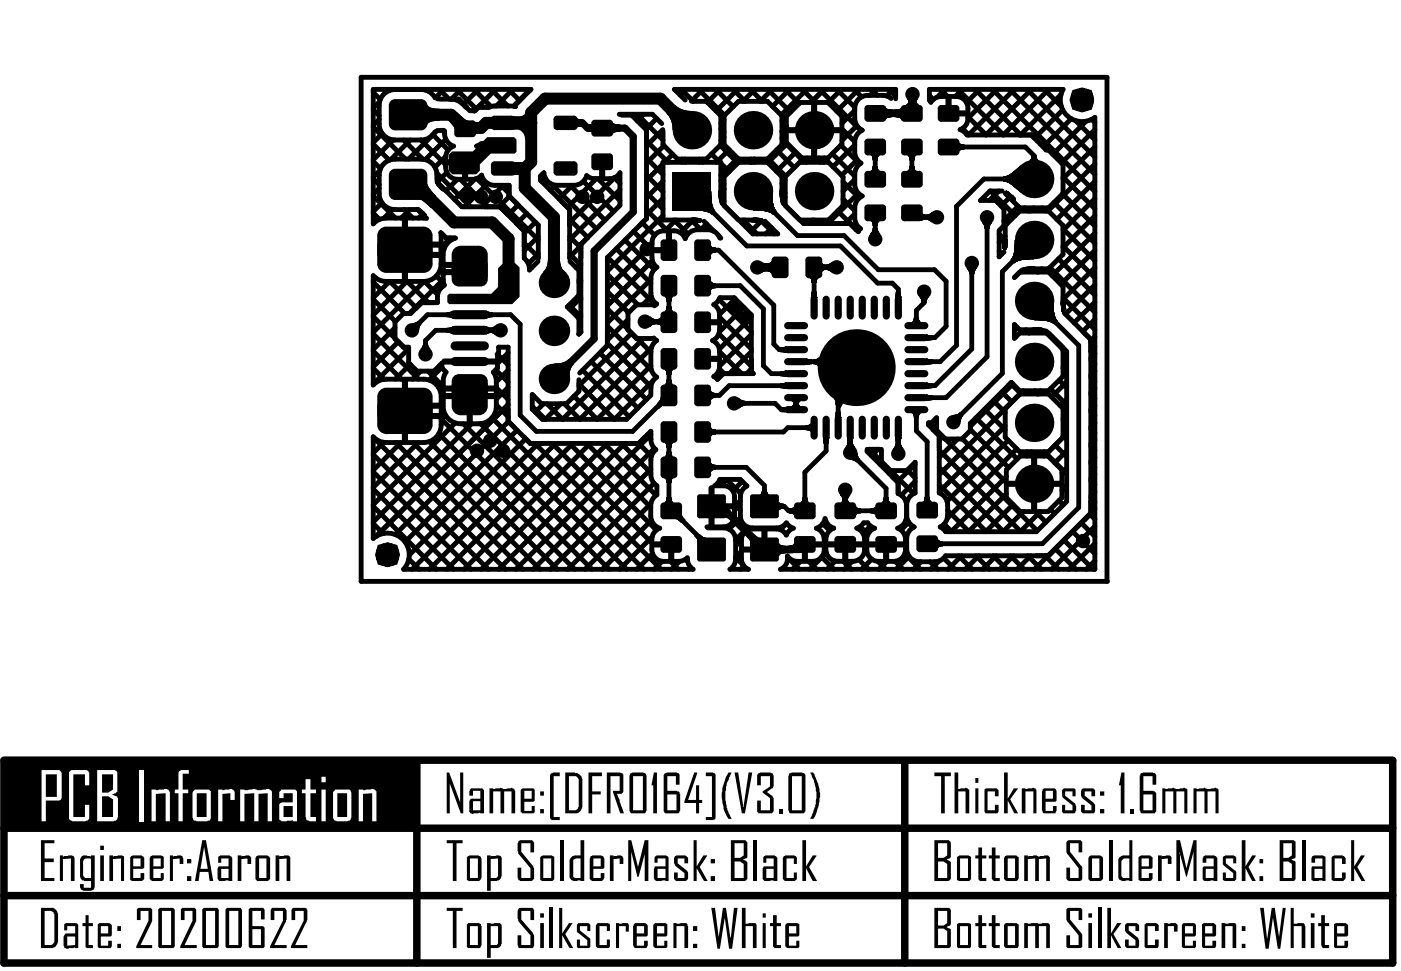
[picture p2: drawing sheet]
<svg xmlns="http://www.w3.org/2000/svg" width="97mm" height="67mm" viewBox="0 0 97 67" stroke-linecap="round" stroke-linejoin="round" font-family="sans-serif">
<path d="M76.4 40.1v-34.8h-51.5v34.8h51.5" fill="none" stroke="#000" stroke-width=".34"/>
<path d="M.3 52.5v14h95.8v-14M.3 52.5h95.8M.3 57.2h95.8M28.8 52.5v14M62.4 52.5v14M.3 61.8h95.8" fill="none" stroke="#000" stroke-width=".52"/>
<path d="M.3 52.6h28.3v4.6h-28.3z" fill-rule="evenodd" fill="#000"/>
<g fill="#fff">
<path d="M4.8 53.3l.1-.1h1.1l.2 .1v.9h-.3v-.7h-.8v2.9h.8v-.8h.3v.9l-.2 .2h-1l-.2-.2z"/>
<path d="M9.6 53.2h.3v3.5h-.3z"/>
<path d="M10.5 54.5h.4a.67 .67 0 0 1 .8 .2v2h-.3v-1.9h-.6v1.9h-.3z"/>
<path d="M12.4 53.2h.1h.5v.2h-.4v1.1h.4v.3h-.4v1.9h-.3v-1.9h-.2v-.3h.2z"/>
<path d="M15.1 54.5h.3a.59 .59 0 0 1 .8 .1v.6h-.3v-.4h-.6v1.9h-.2z"/>
<path d="M16.6 54.5h.5h.5h.3a.81 .81 0 0 1 .9 .1v2.1h-.3v-1.9h-.7v1.9h-.3v-1.9h-.6v1.9h-.3z"/>
<path d="M21.1 53.8h.3v.7h.4v.3h-.4v1.6h.4v.3h-.5a.22 .22 0 0 1-.2-.3v-1.6h-.3v-.3h.3z"/>
<path d="M24.7 54.5h.4a.72 .72 0 0 1 .9 .1v2.1h-.3v-1.9h-.7v1.9h-.3z"/>
<path d="M2.9 53.2h1.2l.2 .1v1.8l-.2 .2h-.9v1.4h-.3zM3.2 53.5v1.5h.7v-1.5z"/>
<path d="M6.7 53.2h1.2l.2 .1v1.4l-.4 .1 .4 .2v.1v1.3l-.1 .3h-1.3zM7 53.5v1.2h.5l.3-.2v-1zM7 55v1.4h.8v-1.2l-.3-.2z"/>
<path d="M13.3 54.6l.1-.1h1l.1 .1v1.8a.23 .23 0 0 1-.2 .3h-.8a.22 .22 0 0 1-.2-.3zM13.6 54.8v1.6h.7v-1.6z"/>
<path d="M19.4 54.5h1l.1 .1v2.1h-.3v-.1a1.08 1.08 0 0 1-.9 0v-1.1l.1-.1h.8v-.6h-.6v.3h-.3v-.4zM19.6 55.6v.8h.6v-.8z"/>
<path d="M22.2 53.6h.3v.4h-.3zM22.2 54.5h.3v2.2h-.3z"/>
<path d="M23.1 54.5h.9a.22 .22 0 0 1 .2 .3v1.8l-.2 .1h-.8l-.2-.2v-1.8zM23.3 54.8v1.6h.6v-1.6z"/>
</g>
<g fill="#000">
<path d="M29.5 12.3a1.18 1.18 0 0 0 .6 1.2l-.3 .9-.8-.6-.3-.1-.1 .1zM29.4 7.1a.68 .68 0 0 0 .9 .4v.8a.68 .68 0 0 0-.9 .4zM30.8 8.2l.7-.5 .5 .5 .3 .1-1 .6v-.2zM31 10.7l.2-.2h1.4l1-1h1.9l.1 .1v.9l-.1 .1h-1.6l-.8 .8v.4l-.2 .2h-1.7l-.2-.2zM35.4 11.2h.8v.8l-.8 .1zM35.4 8.1h.2a.59 .59 0 0 0 .6-.3l.9 .7-.9 1.2a.73 .73 0 0 0-.8-.8zM35.4 8l.9 .1v.8l-.9 .1zM37.8 17.9h.8l.1 .5 .3 .4h-1.5l.2-.4zM39.8 8.1l.4 .1v.5l-.4 .1zM40.5 8.6h.3v.5h-.3zM42.2 8.4l.2 .1 .4 .1v.5l-.4 .1-.2 .1zM46 7.8l.6-.6 .5 .4 .6 .1-1.3 1.3-.1-.7z"/>
<path d="M48.6 14.5l.5-.5v.2l.2 .3-.2 .3-.3-.3zM47.8 14.5l1.3-1.3v.9l.2 .5-.2 .2a1.87 1.87 0 0 0-1.3-.3zM49.1 16.9v.2h.3v.3l-.3 .1v.1zM49.1 19.4v.1l.3 .1v.3h-.3v.2zM52.7 18.2l.4-.1 .1-.1v1l-.1-.2-.4-.1zM52.6 18.1l.4 .1v.5l-.4 .1zM52 14.5l1.3-1.3v.9l.3 .5-.3 .2a1.87 1.87 0 0 0-1.3-.3zM55.8 19.2h.7l-.1 .1-.1 .2h-.3v-.2zM57 18.3l.4-.2v.7l-.4-.2zM56.7 18.1l.1 .1 .3 .1v.3l-.3 .1-.1 .1zM60.1 15.3h.6l-.1 .1v.2h-.4v-.2zM60.1 10.7h.6l-.1 .1v.3h-.4v-.3z"/>
<path d="M60.2 15.7h.4l.1 .5h-.7zM60.2 11.5h.4v.2l.1 .1h-.6l.1-.1zM61.1 7.3l.1 .2 .4 .1v.5h-.4l-.1 .2zM61.7 7.6l.4-.1 .1-.2v1l-.1-.2h-.4zM62.6 6.9h.7l-.1 .3h-.5zM62.6 10.7h.6l-.1 .1v.3h-.3l-.1-.3zM62.8 11.5h.3v.2l.1 .1h-.6l.1-.1zM62.7 6.8h.5l.1 .3 .2 .2h-1l.1-.2zM63.9 14.8l.4-.1v.6l-.4-.1zM63.7 14.7v.1h.3v.4l-.5 .1zM66.2 9.8l.1 .1 .2 .1v.3l-.2 .1-.1 .1zM66.7 18.5h.7l-.2 .4h-.3z"/>
<path d="M67.8 15.4h.7l-.2 .4h-.4zM69.2 12.2a1.87 1.87 0 0 0 1.2-.8v1.9l-.7-.6-.5-.2zM70 16.6l1.3 1.3-.8 .1-.5 .2-.3-.3a1.86 1.86 0 0 0 .3-1.3zM71.2 10.7h.3l.1 .3 .1 .1h-.7l.1-.1zM28.4 22.3l.4-.2 .3 .3-.2 .4zM29.2 23.7h.3l.2 .4h-.7zM30.8 21.6l.5-.2v.6l-.5-.1zM30.8 22.6l.5-.1v.6l-.5-.1zM33.8 22.6l.4-.1v.7l-.4-.2zM33.5 22.5l.5 .1v.4l-.5 .1zM33.5 21.4l.5 .2v.3l-.5 .1zM30.9 20.4l.1-.1h2.9l.5-.5v-1.3l.4-.4h.7l.3 .4v2l-.5 .5h-4.3l-.1-.1z"/>
<path d="M38.2 25.1l.6-.1 .4-.2 .4 .4-.3 .4v.5zM45.2 22h.3l.1-.1v.6l-.1-.1h-.3zM44.8 21.9l.5 .1v.4l-.5 .2zM45.6 27.4l.3 .6h-.2l-.3 .2-.1-.3 .3-.3zM45.8 33h.7l-.1 .1-.1 .2h-.3l-.1-.2zM45.8 30.6h.7h-.1l-.1 .3h-.3l-.1-.3zM45.8 25.5h.7l-.1 .1-.1 .2h-.3l-.1-.2zM45.8 20.5h.7h-.1l-.1 .3h-.3l-.1-.3zM46 34.4h.3l.1 .2 .1 .1h-.7l.1-.1zM46 31.2h.3l.1 .2 .1 .1h-.7l.1-.1zM46 26.2h.3l.1 .3 .1 .1h-.7l.1-.1zM46 21.2h.3l.1 .2 .1 .1h-.7l.1-.1z"/>
<path d="M46.5 35.8l.6-.4-.1 .2 .3 .3-.3 .2-.3-.3zM47.9 37l.4-.1 .2 .2h.2l-.6 .3v-.1zM49.1 31.9v.2h.3v.3l-.3 .1v.1zM49.1 29.5v.1l.3 .1v.3h-.3v.2zM49.1 27v.1h.3v.4h-.3v.1zM50.1 34.6l.1 .3 .2 .4v.7l-.2-.2h-.2zM51 27.5l.4 .2v.3l-.4 .2zM51.4 36.9l.5-.1a.81 .81 0 0 0 .7 .3l-.8 .5a.35 .35 0 0 0-.2-.4zM52.6 33.8h.3l.1 .2 .1 .1h-.7l.1-.1zM53.8 25.6h.4v.4h-.4zM53.8 26.5l.4-.1v.5l-.4-.1zM53.8 24l.4-.1v.5l-.4-.1z"/>
<path d="M53.9 28.1h.3v.4l-.3-.1zM53.7 34.6l.1 .1 .3 .1v.3l-.3 .1-.1 .1zM53.7 37.4l.2 .2 .3 .1v.5h-.3l-.2 .2zM54.3 37.7h.2a.24 .24 0 0 0 .3-.3l.1 .8h-.6zM54.5 35.1h.2l.1-.2v.7l-.1-.1-.2-.1zM54.6 27.7h.7l-.2 .1v.2h-.3l-.1-.2zM54.8 27.7h.3v.3h.2h-.7h.1zM55.6 29.4l.2-.1 .1-.1v.7l-.1-.2h-.2zM55.4 34.4h.3v.2l.2 .1h-.7l.1-.1zM55.6 24.7l.4 .1v.3l-.4 .1zM56.2 24.8h.2l.1-.2-.1 .7-.1-.1-.2-.1zM56 20.1h.3l.1 .5h-.5z"/>
<path d="M56.8 30.2h.4v.4h-.4zM57.5 27.5l.6 .4-.1 .2-.3-.1zM57.5 27l.5-.4a.79 .79 0 0 1-.3 .7l-.1-.2zM56.8 24.8l.3 .3 .5-.1 .3-.2h.3l-.3 .3h.1l-.6-.1-.3-.2zM57.7 28.4h.3l.1 .4h-.5zM58 34.2h.7l-.2 .4h-.3zM57.8 26.1l.2 .1 .2-.2v.5l-.3 .3zM58.2 34.3h.3v.3l.1 .1h-.6l.1-.1zM58.4 30.2h.5l-.1 .4h-.3zM58.5 30.5h.3l.2 .4h-.7zM58.7 31.7l.5-.4 .1 .4-.2 .2zM59.1 34.9v.2h.3v.3l-.3 .1v.1z"/>
<path d="M60.1 35.1h.2l.1-.2v.7l-.1-.1-.2-.1zM61 34.4h.3v.2l.2 .1h-.7l.1-.1zM61.8 30.2h.4l-.1 .4h-.3zM61.8 30.6h.3l.2 .4h-.7zM61.8 20.1h.3l.1 .5h-.4zM62.9 28.5h.7l-.2 .1v.3h-.3l-.1-.3zM63.1 21.9h.3v.3h.2h-.7h.1zM63.5 20.5h.6l-.2 .4h-.3zM63.8 34.3h.3l.1 .3h.1h-.7h.2zM63.9 27.2l.4 .1v.3l-.4 .1zM63.9 24.7l.4 .1v.3l-.4 .1zM63.9 26.4l.4 .1v.3l-.4 .1z"/>
<path d="M63.9 23.1h.4v.4h-.4zM64.7 37.2l.1 .1 .2 .1v.3h-.2l-.1 .2zM65.8 28.6l.4-.1 .2 .2-.1 .4zM71.4 22.1l1.3-1.3v.9l.3 .4-.3 .3a1.87 1.87 0 0 0-1.3-.3zM11.7 59l.3 .1a.48 .48 0 0 1 .6 .2v.3h-.2v-.3h-.5v1.5h-.2zM16.4 59h.3v.1a.48 .48 0 0 1 .6 .1v.4h-.2v-.3h-.4v1.5h-.3zM30.8 58h1.1v.2h-.4v2.6h-.3v-2.6h-.4zM30.8 53.3h.2l.7 2.1v-2.1h.3v2.8h-.2l-.8-2v2h-.2zM33.8 54.4h1.6l.1 .2v1.5h-.2v-1.5h-.5v1.5h-.3v-1.5h-.5v1.5h-.2zM38 53.4l.2-.1h.4v.3h-.4v2.8h.4v.2h-.5l-.2-.1zM40.6 53.3h.9v.3h-.6v1h.5v.2h-.5v1.3h-.3zM42.1 59h.2v.1a.46 .46 0 0 1 .7 .2v.3h-.2v-.3h-.5v1.5h-.2z"/>
<path d="M41.9 53.3h.9l.2 .2v1.2l-.2 .1a.12 .12 0 0 0-.2 0 .12 .12 0 0 0 0 .2l.4 1.1h-.2l-.5-1.4v-.1h.5v-1h-.7v2.5h-.2zM45.1 53.3h.2v2.8h-.2v-1.9h-.2zM47.9 53.3l.2 .1-.6 1.8h.5v-1h.2v1h.2v.2h-.2v.7h-.2v-.7h-.8zM48.7 53.3h.5l.2 .2v3l-.2 .1h-.5v-.2h.4v-2.8h-.4zM50.3 53.3h.2l-.1 .2a3.1 3.1 0 0 0 .1 3 .51 .51 0 0 1-.5-.4 3 3 0 0 1 .3-2.8zM50.7 53.3h.2l.4 2.5 .3-2.5h.3l-.5 2.8h-.2zM52.3 53.4l.2-.1h.7l.1 .1 .1 .9-.5 .4 .4 .2 .1 .2v.9l-.1 .1h-1l-.1-.1v-.7h.3v.6h.6v-.8l-.5-.4v-.1l.5-.3v-.7h-.6v.6h-.3zM53.8 55.9h.2v.2h-.2zM55.9 53.3l.2 .1a2.92 2.92 0 0 1 0 3.1h-.2v-.1l.3-.7 .1-.4a2.2 2.2 0 0 0-.1-1.3zM64.5 53.3h1.1v.3h-.4v2.5h-.3v-2.5h-.4zM65.9 53.3h.2v1.2h.1a.41 .41 0 0 1 .7 .1v1.5h-.3v-1.5h-.5v1.5h-.2zM67.9 54.5l.1-.1h.8l.1 .1v.5h-.3v-.4h-.5v1.3h.5v-.3h.3v.4l-.1 .1h-.8h-.1z"/>
<path d="M69.3 53.3h.2v1.8l.4-.7h.3l-.5 .8 .5 .9h-.2l-.5-.8v.8h-.2zM70.5 54.4l.4 .1 .4-.1 .2 .1v1.6h-.2v-1.5h-.6v1.5h-.2zM73.3 54.5l.8-.1 .1 .1v.5h-.2v-.4h-.5v.3l.7 .6v.5l-.1 .1h-.7h-.1v-.5h.2v.3h.5v-.3l-.7-.6zM74.6 54.5l.8-.1 .2 .1v.5h-.3v-.4h-.5v.3l.8 .7v.4l-.1 .1h-.8l-.1-.1v-.4h.2v.3h.5v-.3l-.7-.6zM77.4 53.3h.2v2.8h-.3v-1.9h-.1zM78 55.9h.3v.2h-.3zM79.9 59h.3v.1a.58 .58 0 0 1 .6 .1v.4h-.2v-.3h-.4v1.5h-.3zM80.2 54.4h1.6l.1 .1v1.6h-.2v-1.5h-.5v1.5h-.2v-1.5h-.6v1.5h-.2zM82.3 54.4h1.7l.1 .1v1.6h-.2v-1.5h-.6v1.5h-.2v-1.5h-.5v1.5h-.3zM2.8 58h1v.2h-.7v1.1h.6v.2h-.6v1.1h.7v.2h-1zM4.1 59l.4 .1a.52 .52 0 0 1 .6 .2v1.5h-.2v-1.5h-.6v1.5h-.2zM5.9 63.2h.2v.5h.3v.2h-.3v1.3h.3v.2h-.4h-.1v-1.5h-.2v-.2h.2z"/>
<path d="M7.5 59h.3v.1l.5-.1a.18 .18 0 0 1 .2 .1 .18 .18 0 0 1 .1 .2v1.5h-.3v-1.5h-.5v1.5h-.3zM9.4 62.8l.1-.1h.9l.1 .1v.8l-.8 1.6h.8v.2h-1.1l.8-1.8v-.7h-.5v.6h-.3zM12.5 62.8l.1-.1h.8l.1 .1v.8l-.8 1.6h.9v.2h-1.2l.9-1.8v-.7h-.6v.6h-.2zM18.7 62.7h.9l.2 .1-.1 .8-.8 1.6h.9v.2h-1.2l.9-1.8v-.7h-.6v.6h-.2zM19 59h.3v.1l.3-.1 .4 .1v1.7h-.2v-1.5h-.5v1.5h-.3zM20.2 62.7h.9l.1 .1v.8l-.8 1.6h.8v.2h-1.1l.9-1.8v-.7h-.6v.6h-.3zM30.8 62.7h1.1v.2h-.4v2.5h-.3v-2.5h-.4zM35.8 58.1l.1-.1h.8l.2 .2v.6h-.3v-.6h-.6v.6l.9 1.1v.7l-.2 .2h-.8l-.1-.1-.1-.8h.3v.7h.6v-.7l-.8-1zM35.8 62.8v-.1h.9l.2 .1v.7h-.3v-.6h-.6v.6l.9 1.1v.7l-.1 .1h-1l-.1-.8h.3v.6h.6v-.6l-.8-1zM38.6 62.7h.2v1.7l.5-.7h.2l-.5 .8 .5 .9h-.2l-.5-.8v.8h-.2zM39.8 63.8l.1-.1 .8 .1v.5h-.2v-.4h-.5v.3l.7 .6v.6h-.1h-.7h-.1v-.5h.2v.4h.5v-.4l-.7-.6zM41.2 63.8v-.1h.8l.1 .1v.5h-.2v-.4h-.5v1.3h.5v-.3h.2v.5h-.1h-.8l-.1-.1z"/>
<path d="M42.5 63.7l.3 .1a.59 .59 0 0 1 .6 0v.5h-.2v-.4h-.5v1.5h-.2zM43.3 58h.3l.4 1.9 .5-1.9h.2v2.8h-.2v-2l-.4 1.7h-.1l-.4-1.7v2h-.3zM46.5 59.1l.2-.1h.6l.2 .2v.4h-.3v-.3h-.4v.3l.7 .6v.4l-.2 .2h-.7l-.1-.1v-.5h.3v.4h.4v-.3l-.6-.5-.1-.2zM46.5 63.7l.3 .1a.52 .52 0 0 1 .7 .1v1.5h-.3v-1.5h-.5v1.5h-.2zM47.9 58h.2v1.8l.4-.8h.3l-.5 .8 .5 1h-.2l-.5-.9v.9h-.2zM49.1 62.7h.2l.3 2.2 .3-2.2h.2l.3 2.2 .2-2.2h.3l-.4 2.8h-.2l-.3-2.3-.3 2.3h-.2zM51.2 62.7h.2v1.1h.2a.59 .59 0 0 1 .6 0v1.6h-.3v-1.5h-.5v1.5h-.2zM53.3 63.2h.3v.5h.3v.2h-.3v1.3h.3v.2h-.5h-.1v-1.5h-.2v-.2h.2zM54.1 59.1l.1-.1h.6l.2 .2v.4h-.2v-.3h-.5v1.3h.5v-.4h.2v.5l-.1 .1h-.8l-.1-.1zM55.4 58h.2v1.8l.5-.8h.2l-.5 .8 .6 1h-.3l-.5-.9v.9h-.2zM67.5 63.2h.3v.5h.3v.2h-.3v1.3h.3v.2h-.5h-.1v-1.5h-.2v-.2h.2zM67.5 58.5h.3v.5h.3v.3h-.3v1.3h.3v.2h-.5l-.1-.1v-1.4h-.2v-.3h.2z"/>
<path d="M68.4 63.2h.3v.5h.3v.2h-.3v1.3h.3v.2h-.4l-.2-.1v-1.4h-.2v-.2h.2zM68.4 58.5h.3v.5h.3v.3h-.3v1.3h.3v.2h-.4l-.2-.1v-1.4h-.2v-.3h.2zM70.7 63.7l1.1 .1a.64 .64 0 0 1 .6 0v1.6h-.2v-1.5h-.5v1.5h-.3v-1.5h-.5v1.5h-.2zM70.7 59h.2v.1l.7-.1 .1 .1a.72 .72 0 0 1 .7 .1v1.6h-.2v-1.5h-.5v1.5h-.3v-1.5h-.5v1.5h-.2zM73.6 62.8l.1-.1h.9l.1 .1v.7h-.3v-.6h-.6v.6l.9 1v.9h-.1h-.9h-.1v-.8h.2v.6h.6v-.6l-.8-1.1zM73.6 58h.9l.2 .1v.7h-.3v-.6h-.6v.6l.9 1v.9l-.2 .1h-.8l-.1-.1v-.8h.2v.7h.6v-.7l-.8-1.1zM76.4 62.7h.3v1.7l.4-.7h.3l-.6 .8 .6 .9h-.3l-.4-.8v.8h-.3zM77.6 63.8l.1-.1h.7l.2 .1v.5h-.3v-.4h-.4v.3l.6 .6 .1 .5-.1 .1h-.8l-.1-.1v-.4h.3v.4h.4v-.4l-.6-.5zM79 63.8l.1-.1h.7l.1 .1v.5h-.2v-.4h-.5v1.3h.5v-.3h.2v.4v.1h-.8h-.1zM80.3 63.7l.3 .1a.58 .58 0 0 1 .6 .1v.4h-.2v-.4h-.4v1.5h-.3zM81.2 58h.2l.4 1.9 .5-1.9h.3v2.8h-.3v-2l-.4 1.7-.5-1.7v2h-.2zM84.3 63.7h.9l.1 .1v1.6h-.3v-1.5h-.5v1.5h-.2z"/>
<path d="M84.4 59.2l.1-.2h.6l.2 .2v.4h-.2v-.3h-.5v.3l.7 .6v.5l-.1 .1h-.7l-.1-.1v-.5h.2v.4h.5v-.3l-.7-.6zM85.7 58h.2v1.8l.5-.8h.2l-.5 .8 .5 1h-.2l-.5-.9v.9h-.2zM86.9 62.7h.3l.2 2.2 .3-2.2h.3l.2 2.2 .3-2.2h.2l-.4 2.8h-.1l-.4-2.3-.3 2.3h-.2zM89 62.7h.3v1.1a.52 .52 0 0 1 .8 .1v1.5h-.3v-1.5h-.5v1.5h-.3zM91.2 63.2h.2v.5h.3v.2h-.3v1.3h.3v.2h-.4l-.1-.1v-1.4h-.3v-.2h.3zM91.9 59.2l.1-.2h.6l.2 .2v.4h-.2v-.3h-.5v1.3h.5v-.4h.2v.4l-.1 .2h-.7l-.1-.1zM93.2 58h.2v1.8l.5-.8h.2l-.5 .8 .6 1h-.3l-.5-.9v.9h-.2z"/>
<path d="M26.7 17.5v.6zM26 17.5h.7v.6a.62 .62 0 0 1-.7-.6z"/>
<path d="M26 16.3h.7zM26.2 15.8l.5-.2v.7h-.7z"/>
<path d="M26 17h.7zM26.2 16.5l.5-.1v.6h-.7z"/>
<path d="M26.7 18.2v.6zM26 18.2h.7v.6a.62 .62 0 0 1-.7-.6z"/>
<path d="M26.8 7.3h.5zM26.9 7.1l.4-.3v.5h-.5z"/>
<path d="M27.3 8.6v.4zM26.8 8.6h.5v.4l-.4-.2z"/>
<path d="M26.8 12.1h.5zM26.9 11.9l.4-.3v.5h-.5z"/>
<path d="M27.3 13.4v.4zM26.8 13.4h.5v.4l-.4-.2z"/>
<path d="M29.1 6.8v.5zM29.1 6.8l.2 .1 .2 .4h-.4z"/>
<path d="M29.1 8.6h.4zM29.1 8.6h.4l-.2 .3-.2 .1z"/>
<path d="M29.1 11.6v.5zM29.1 11.6l.2 .1 .2 .4h-.4z"/>
<path d="M29.1 13.4h.4zM29.1 13.4h.4l-.2 .3-.2 .1z"/>
<path d="M29.2 17.5h.6zM29.2 17.5h.6a.62 .62 0 0 1-.6 .6z"/>
<path d="M29.2 15.6v.7zM29.2 15.6a.62 .62 0 0 1 .6 .7h-.6z"/>
<path d="M29.2 18.2h.6zM29.2 18.2h.6a.62 .62 0 0 1-.6 .6z"/>
<path d="M29.2 16.4v.6zM29.2 16.4a.62 .62 0 0 1 .6 .6h-.6z"/>
<path d="M31.3 10.9h.3zM31.4 10.7l.2-.1v.3h-.3z"/>
<path d="M31.6 11.6v.2zM31.3 11.6h.3v.2l-.2-.1z"/>
<path d="M31.3 8.5h.3zM31.4 8.4l.2-.1v.2h-.3z"/>
<path d="M31.6 9.2v.3zM31.3 9.2h.3v.3l-.2-.1z"/>
<path d="M31.2 18.3h.5zM31.2 18l.2-.1 .3-.1v.5h-.5z"/>
<path d="M31.7 19.3v.5zM31.2 19.3h.5v.5l-.3-.1-.2-.2z"/>
<path d="M31.2 17.6h.6zM31.3 17.1l.5-.1v.6h-.6z"/>
<path d="M31.8 19v.6zM31.2 19h.6v.6a.62 .62 0 0 1-.6-.6z"/>
<path d="M32.6 11.6h.2zM32.6 11.6h.2v.1l-.2 .1z"/>
<path d="M32.6 10.6v.3zM32.6 10.6l.2 .1v.2h-.2z"/>
<path d="M32.6 9.2h.2zM32.6 9.2h.2v.2l-.2 .1z"/>
<path d="M32.6 8.3v.2zM32.6 8.3l.2 .1v.1h-.2z"/>
<path d="M33 19h.7zM33 19h.7a.62 .62 0 0 1-.7 .6z"/>
<path d="M33 17v.6zM33 17a.62 .62 0 0 1 .7 .6h-.7z"/>
<path d="M33.2 19.3h.5zM33.2 19.3h.5l-.1 .2-.2 .2-.2 .1z"/>
<path d="M33.2 17.8v.5zM33.2 17.8l.2 .1 .2 .1 .1 .3h-.5z"/>
<path d="M33.9 11.4h.2zM33.9 11.2l.2-.1v.3h-.2z"/>
<path d="M34.1 11.9v.2zM33.9 11.9h.2v.2h-.2z"/>
<path d="M33.9 8.2h.2zM33.9 8.1l.2-.1v.2h-.2z"/>
<path d="M34.1 8.7v.3zM33.9 8.7h.2v.3l-.2-.1z"/>
<path d="M33.9 9.8h.2zM33.9 9.6h.2v.2h-.2z"/>
<path d="M34.1 10.3v.3zM33.9 10.3h.2v.3l-.2-.1z"/>
<path d="M35.3 11.9h.2zM35.3 11.9h.2v.2h-.2z"/>
<path d="M35.3 11.1v.3zM35.3 11.1l.2 .1v.2h-.2z"/>
<path d="M35.3 8.7h.2zM35.3 8.7h.2v.2l-.2 .1z"/>
<path d="M35.3 8v.2zM35.3 8l.2 .1v.1h-.2z"/>
<path d="M35.3 10.3h.2zM35.3 10.3h.2v.2l-.2 .1z"/>
<path d="M35.3 9.6v.2zM35.3 9.6h.2v.2h-.2z"/>
<path d="M38.2 11.4h.2zM38.3 11.2l.1-.1v.3h-.2z"/>
<path d="M38.4 11.9v.2zM38.2 11.9h.2v.2h-.1z"/>
<path d="M38.2 8.2h.2zM38.3 8.1l.1-.1v.2h-.2z"/>
<path d="M38.4 8.7v.3zM38.2 8.7h.2v.3l-.1-.1z"/>
<path d="M39.6 11.9h.2zM39.6 11.9h.2v.2h-.2z"/>
<path d="M39.6 11.1v.3zM39.6 11.1l.2 .1v.2h-.2z"/>
<path d="M39.6 8.7h.2zM39.6 8.7h.2v.2l-.2 .1z"/>
<path d="M39.6 8v.2zM39.6 8l.2 .1v.1h-.2z"/>
<path d="M40.8 10.8h.2zM40.9 10.7l.1-.1v.2h-.2z"/>
<path d="M41 11.5v.2zM40.8 11.5h.2v.2h-.1z"/>
<path d="M40.8 8.5h.2zM40.9 8.3h.1v.2h-.2z"/>
<path d="M41 9.2v.2zM40.8 9.2h.2v.2h-.1z"/>
<path d="M42.1 11.5h.2zM42.1 11.5h.2l-.1 .2h-.1z"/>
<path d="M42.1 10.6v.2zM42.1 10.6l.1 .1 .1 .1h-.2z"/>
<path d="M42.1 9.2h.2zM42.1 9.2h.2l-.1 .2h-.1z"/>
<path d="M42.1 8.3v.2zM42.1 8.3h.1l.1 .2h-.2z"/>
<path d="M45.6 19.2h.2zM45.6 19h.2v.2h-.2z"/>
<path d="M45.8 17.8v.2zM45.6 17.8h.2v.2l-.2-.1z"/>
<path d="M45.6 16.8h.2zM45.6 16.6l.2-.1v.3h-.2z"/>
<path d="M46.5 19v.2zM46.5 19h.2v.2h-.2z"/>
<path d="M46.5 17.8h.2zM46.5 17.8h.2v.1l-.2 .1z"/>
<path d="M46.5 16.5v.3zM46.5 16.5l.2 .1v.2h-.2z"/>
<path d="M47.9 19.2h.2zM48 19h.1v.2h-.2z"/>
<path d="M48.1 17.8v.2zM47.9 17.8h.2v.2l-.1-.1z"/>
<path d="M47.9 16.8h.2zM48 16.6l.1-.1v.3h-.2z"/>
<path d="M48.8 19v.2zM48.8 19h.2l.1 .2h-.3z"/>
<path d="M48.8 17.8h.3zM48.8 17.8h.3l-.1 .1-.2 .1z"/>
<path d="M48.8 16.5v.3zM48.8 16.5l.2 .1 .1 .2h-.3z"/>
<path d="M53.2 17.9h.3zM53.3 17.8l.2-.1v.2h-.3z"/>
<path d="M53.5 19v.2zM53.2 19h.3v.2l-.2-.1z"/>
<path d="M54.2 17.7v.2zM54.2 17.7l.1 .1 .1 .1h-.2z"/>
<path d="M54.2 19h.2zM54.2 19h.2l-.1 .1-.1 .1z"/>
<path d="M55.6 17.9h.2zM55.6 17.8l.2-.1v.2h-.2z"/>
<path d="M55.8 19v.2zM55.6 19h.2v.2l-.2-.1z"/>
<path d="M56.5 17.7v.2zM56.5 17.7l.2 .1v.1h-.2z"/>
<path d="M56.5 19h.2zM56.5 19h.2v.1l-.2 .1z"/>
<path d="M59.6 14.3h.3zM59.7 14.2l.2-.1v.2h-.3z"/>
<path d="M59.9 15v.3zM59.6 15h.3v.3l-.2-.1z"/>
<path d="M59.6 12h.3zM59.7 11.9l.2-.1v.2h-.3z"/>
<path d="M59.9 12.7v.3zM59.6 12.7h.3v.3l-.2-.1z"/>
<path d="M59.6 7.5h.3zM59.7 7.3l.2-.1v.3h-.3z"/>
<path d="M59.9 8.2v.2zM59.6 8.2h.3v.2l-.2-.1z"/>
<path d="M59.6 9.8h.3zM59.7 9.6h.2v.2h-.3z"/>
<path d="M59.9 10.5v.2zM59.6 10.5h.3v.2h-.2z"/>
<path d="M60.9 8.2h.2zM60.9 8.2h.2v.1l-.2 .1z"/>
<path d="M60.9 7.2v.3zM60.9 7.2l.2 .1v.2h-.2z"/>
<path d="M60.9 10.5h.2zM60.9 10.5h.2v.2h-.2z"/>
<path d="M60.9 9.6v.2zM60.9 9.6h.2v.2h-.2z"/>
<path d="M60.9 15h.2zM60.9 15h.2v.2l-.2 .1z"/>
<path d="M60.9 14.1v.2zM60.9 14.1l.2 .1v.1h-.2z"/>
<path d="M60.9 12.7h.2zM60.9 12.7h.2v.2l-.2 .1z"/>
<path d="M60.9 11.8v.2zM60.9 11.8l.2 .1v.1h-.2z"/>
<path d="M62.2 14.3h.2zM62.2 14.2l.2-.1v.2h-.2z"/>
<path d="M62.4 15v.3zM62.2 15h.2v.3l-.2-.1z"/>
<path d="M62.2 12h.2zM62.2 11.9l.2-.1v.2h-.2z"/>
<path d="M62.4 12.7v.3zM62.2 12.7h.2v.3l-.2-.1z"/>
<path d="M62.2 7.5h.2zM62.2 7.3l.2-.1v.3h-.2z"/>
<path d="M62.4 8.2v.2zM62.2 8.2h.2v.2l-.2-.1z"/>
<path d="M62.2 9.8h.2zM62.2 9.6h.2v.2h-.2z"/>
<path d="M62.4 10.5v.2zM62.2 10.5h.2v.2h-.2z"/>
<path d="M63.4 8.2h.3zM63.4 8.2h.3l-.1 .1-.2 .1z"/>
<path d="M63.4 7.2v.3zM63.4 7.2l.2 .1 .1 .2h-.3z"/>
<path d="M63.4 10.5h.3zM63.4 10.5h.3l-.1 .2h-.2z"/>
<path d="M63.4 9.6v.2zM63.4 9.6h.2l.1 .2h-.3z"/>
<path d="M63.4 15h.3zM63.4 15h.3l-.1 .2-.2 .1z"/>
<path d="M63.4 14.1v.2zM63.4 14.1l.2 .1 .1 .1h-.3z"/>
<path d="M63.4 12.7h.3zM63.4 12.7h.3l-.1 .2-.2 .1z"/>
<path d="M63.4 11.8v.2zM63.4 11.8l.2 .1 .1 .1h-.3z"/>
<path d="M64.7 7.5h.2zM64.8 7.3l.1-.1v.3h-.2z"/>
<path d="M64.9 8.2v.2zM64.7 8.2h.2v.2l-.1-.1z"/>
<path d="M64.7 9.8h.2zM64.8 9.6h.1v.2h-.2z"/>
<path d="M64.9 10.5v.2zM64.7 10.5h.2v.2h-.1z"/>
<path d="M66 8.2h.2zM66 8.2h.2l-.1 .1-.1 .1z"/>
<path d="M66 7.2v.3zM66 7.2l.1 .1 .1 .2h-.2z"/>
<path d="M66 10.5h.2zM66 10.5h.2l-.1 .2h-.1z"/>
<path d="M66 9.6v.2zM66 9.6h.1l.1 .2h-.2z"/>
<path d="M26.7 29.3v.7zM26 29.3h.7v.7a.62 .62 0 0 1-.7-.7z"/>
<path d="M26 28.1h.7zM26.2 27.7l.5-.2v.6h-.7z"/>
<path d="M26 27.4h.7zM26.2 26.9l.5-.1v.6h-.7z"/>
<path d="M26.7 28.6v.6zM26 28.6h.7v.6a.62 .62 0 0 1-.7-.6z"/>
<path d="M29.2 29.3h.6zM29.2 29.3h.6a.62 .62 0 0 1-.6 .7z"/>
<path d="M29.2 27.5v.6zM29.2 27.5a.62 .62 0 0 1 .6 .6h-.6z"/>
<path d="M29.2 28.6h.6zM29.2 28.6h.6a.62 .62 0 0 1-.6 .6z"/>
<path d="M29.2 26.8v.6zM29.2 26.8a.62 .62 0 0 1 .6 .6h-.6z"/>
<path d="M31.2 26.3h.5zM31.2 26.1l.2-.2 .3-.1v.5h-.5z"/>
<path d="M31.7 27.3v.5zM31.2 27.3h.5v.5l-.3-.1-.2-.1z"/>
<path d="M31.2 26.6h.6zM31.3 26.2l.5-.2v.6h-.6z"/>
<path d="M31.8 28v.7zM31.2 28h.6v.7a.62 .62 0 0 1-.6-.7z"/>
<path d="M33 28h.7zM33 28h.7a.62 .62 0 0 1-.7 .7z"/>
<path d="M33 26v.6zM33 26a.62 .62 0 0 1 .7 .6h-.7z"/>
<path d="M33.2 27.3h.5zM33.2 27.3h.5l-.1 .3-.2 .1-.2 .1z"/>
<path d="M33.2 25.8v.5zM33.2 25.8l.2 .1 .2 .2 .1 .2h-.5z"/>
<path d="M45.6 34.9h.2zM45.6 34.8l.2-.1v.2h-.2z"/>
<path d="M45.8 35.6v.2zM45.6 35.6h.2v.2h-.2z"/>
<path d="M45.6 37.2h.2zM45.6 37.1l.2-.1v.2h-.2z"/>
<path d="M45.8 37.9v.3zM45.6 37.9h.2v.3l-.2-.1z"/>
<path d="M45.8 32.8v.2zM45.6 32.8h.2v.2l-.2-.1z"/>
<path d="M45.6 31.7h.2zM45.6 31.6l.2-.1v.2h-.2z"/>
<path d="M45.8 25.3v.2zM45.6 25.3h.2v.2l-.2-.1z"/>
<path d="M45.6 24.3h.2zM45.6 24.1l.2-.1v.3h-.2z"/>
<path d="M45.8 22.8v.2zM45.6 22.8h.2v.2l-.2-.1z"/>
<path d="M45.6 21.7h.2zM45.6 21.6l.2-.1v.2h-.2z"/>
<path d="M45.8 27.8v.2zM45.6 27.8h.2v.2h-.2z"/>
<path d="M45.6 26.8h.2zM45.6 26.6h.2v.2h-.2z"/>
<path d="M45.8 30.3v.3zM45.6 30.3h.2v.3l-.2-.1z"/>
<path d="M45.6 29.3h.2zM45.6 29.1h.2v.2h-.2z"/>
<path d="M45.8 20.2v.3zM45.6 20.2h.2v.3l-.2-.1z"/>
<path d="M46.5 32.8h.2zM46.5 32.8h.2v.1l-.2 .1z"/>
<path d="M46.5 31.5v.2zM46.5 31.5l.2 .1v.1h-.2z"/>
<path d="M46.5 25.3h.2zM46.5 25.3h.2v.1l-.2 .1z"/>
<path d="M46.5 24v.3zM46.5 24l.2 .1v.2h-.2z"/>
<path d="M46.5 22.8h.2zM46.5 22.8h.2v.1l-.2 .1z"/>
<path d="M46.5 21.5v.2zM46.5 21.5l.2 .1v.1h-.2z"/>
<path d="M46.5 27.8h.2zM46.5 27.8h.2v.2h-.2z"/>
<path d="M46.5 26.6v.2zM46.5 26.6h.2v.2h-.2z"/>
<path d="M46.5 30.3h.2zM46.5 30.3h.2v.2l-.2 .1z"/>
<path d="M46.5 29.1v.2zM46.5 29.1h.2v.2h-.2z"/>
<path d="M46.5 20.2h.2zM46.5 20.2h.2v.2l-.2 .1z"/>
<path d="M46.8 35.6h.3zM46.8 35.6h.3l-.1 .2h-.2z"/>
<path d="M46.8 34.7v.2zM46.8 34.7l.2 .1 .1 .1h-.3z"/>
<path d="M46.8 37.9h.3zM46.8 37.9h.3l-.1 .2-.2 .1z"/>
<path d="M46.8 37v.2zM46.8 37l.2 .1 .1 .1h-.3z"/>
<path d="M48.1 32.8v.2zM47.9 32.8h.2v.2l-.1-.1z"/>
<path d="M47.9 31.7h.2zM48 31.6l.1-.1v.2h-.2z"/>
<path d="M48.1 25.3v.2zM47.9 25.3h.2v.2l-.1-.1z"/>
<path d="M47.9 24.3h.2zM48 24.1l.1-.1v.3h-.2z"/>
<path d="M48.1 22.8v.2zM47.9 22.8h.2v.2l-.1-.1z"/>
<path d="M47.9 21.7h.2zM48 21.6l.1-.1v.2h-.2z"/>
<path d="M48.1 27.8v.2zM47.9 27.8h.2v.2h-.1z"/>
<path d="M47.9 26.8h.2zM48 26.6h.1v.2h-.2z"/>
<path d="M48.1 30.3v.3zM47.9 30.3h.2v.3l-.1-.1z"/>
<path d="M47.9 29.3h.2zM48 29.1h.1v.2h-.2z"/>
<path d="M48.1 20.2v.3zM47.9 20.2h.2v.3l-.1-.1z"/>
<path d="M48.1 34.3h.2zM48.1 34.2l.2-.1v.2h-.2z"/>
<path d="M48.3 35.6v.2zM48.1 35.6h.2v.2z"/>
<path d="M48.1 37.3h.2zM48.1 37.2l.2-.1v.2h-.2z"/>
<path d="M48.3 38.6v.2zM48.1 38.6h.2v.2z"/>
<path d="M48.8 32.8h.3zM48.8 32.8h.3l-.1 .1-.2 .1z"/>
<path d="M48.8 31.5v.2zM48.8 31.5l.2 .1 .1 .1h-.3z"/>
<path d="M48.8 25.3h.3zM48.8 25.3h.3l-.1 .1-.2 .1z"/>
<path d="M48.8 24v.3zM48.8 24l.2 .1 .1 .2h-.3z"/>
<path d="M48.8 22.8h.3zM48.8 22.8h.3l-.1 .1-.2 .1z"/>
<path d="M48.8 21.5v.2zM48.8 21.5l.2 .1 .1 .1h-.3z"/>
<path d="M48.8 27.8h.3zM48.8 27.8h.3l-.1 .2h-.2z"/>
<path d="M48.8 26.6v.2zM48.8 26.6h.2l.1 .2h-.3z"/>
<path d="M48.8 30.3h.3zM48.8 30.3h.3l-.1 .2-.2 .1z"/>
<path d="M48.8 29.1v.2zM48.8 29.1h.2l.1 .2h-.3z"/>
<path d="M48.8 20.2h.3zM48.8 20.2h.3l-.1 .2-.2 .1z"/>
<path d="M49.9 34.1v.2zM49.9 34.1l.2 .2h-.2z"/>
<path d="M49.9 35.6h.2zM49.9 35.6h.2l-.2 .2z"/>
<path d="M49.9 37.1v.2zM49.9 37.1l.2 .2h-.2z"/>
<path d="M49.9 38.6h.2zM49.9 38.6h.2l-.2 .2z"/>
<path d="M51.7 34.3h.2zM51.8 34.2l.1-.1v.2h-.2z"/>
<path d="M51.9 35.6v.2zM51.7 35.6h.2v.2z"/>
<path d="M51.7 37.3h.2zM51.8 37.2l.1-.1v.2h-.2z"/>
<path d="M51.9 38.6v.2zM51.7 38.6h.2v.2z"/>
<path d="M53.6 34.1v.2zM53.6 34.1l.1 .2h-.1z"/>
<path d="M53.6 35.6h.1zM53.6 35.6h.1l-.1 .2z"/>
<path d="M53.6 37.1v.2zM53.6 37.1l.1 .2h-.1z"/>
<path d="M53.6 38.6h.1zM53.6 38.6h.1l-.1 .2z"/>
<path d="M54.8 34.9h.2zM54.9 34.8l.1-.1v.2h-.2z"/>
<path d="M55 35.6v.2zM54.8 35.6h.2v.2h-.1z"/>
<path d="M54.8 37.2h.2zM54.9 37.1l.1-.1v.2h-.2z"/>
<path d="M55 37.9v.3zM54.8 37.9h.2v.3l-.1-.1z"/>
<path d="M56 35.6h.3zM56 35.6h.3l-.1 .2h-.2z"/>
<path d="M56 34.7v.2zM56 34.7l.2 .1 .1 .1h-.3z"/>
<path d="M56 37.9h.3zM56 37.9h.3l-.1 .2-.2 .1z"/>
<path d="M56 37v.2zM56 37l.2 .1 .1 .1h-.3z"/>
<path d="M57.6 34.9h.2zM57.6 34.7h.2v.2h-.2z"/>
<path d="M57.8 35.6v.2zM57.6 35.6h.2v.2h-.2z"/>
<path d="M57.6 37.2h.2zM57.6 37.1l.2-.1v.2h-.2z"/>
<path d="M57.8 37.9v.3zM57.6 37.9h.2v.3l-.2-.1z"/>
<path d="M58.8 35.6h.3zM58.8 35.6h.3l-.1 .2h-.2z"/>
<path d="M58.8 34.7v.2zM58.8 34.7h.2l.1 .2h-.3z"/>
<path d="M58.8 37.9h.3zM58.8 37.9h.3l-.1 .2-.2 .1z"/>
<path d="M58.8 37v.2zM58.8 37l.2 .1 .1 .1h-.3z"/>
<path d="M60.4 34.9h.2zM60.5 34.8l.1-.1v.2h-.2z"/>
<path d="M60.6 35.6v.2zM60.4 35.6h.2v.2h-.1z"/>
<path d="M60.4 37.2h.2zM60.5 37.1l.1-.1v.2h-.2z"/>
<path d="M60.6 37.9v.3zM60.4 37.9h.2v.3l-.1-.1z"/>
<path d="M61.7 35.6h.2zM61.7 35.6h.2l-.1 .2h-.1z"/>
<path d="M61.7 34.7v.2zM61.7 34.7l.1 .1 .1 .1h-.2z"/>
<path d="M61.7 37.9h.2zM61.7 37.9h.2l-.1 .2-.1 .1z"/>
<path d="M61.7 37v.2zM61.7 37l.1 .1 .1 .1h-.2z"/>
<path d="M63.2 34.9h.3zM63.3 34.7l.2-.1v.3h-.3z"/>
<path d="M63.5 35.6v.2zM63.2 35.6h.3v.2l-.2-.1z"/>
<path d="M63.2 37.2h.3zM63.3 37h.2v.2h-.3z"/>
<path d="M63.5 37.9v.2zM63.2 37.9h.3v.2l-.2-.1z"/>
<path d="M64.5 35.6h.2zM64.5 35.6h.2l-.1 .1-.1 .1z"/>
<path d="M64.5 34.6v.3zM64.5 34.6l.1 .1 .1 .2h-.2z"/>
<path d="M64.5 37.9h.2zM64.5 37.9h.2l-.1 .1-.1 .1z"/>
<path d="M64.5 37v.2zM64.5 37h.1l.1 .2h-.2z"/>
<path d="M6.9 58.4h.3v.3h-.3zM6.9 59h.3v1.8h-.3z"/>
<path d="M12.9 59.3h.3v.3h-.3zM12.9 60.5h.3v.3h-.3z"/>
<path d="M32.4 54.5l.1-.1h.8l.1 .1v1.6l-.9 .1-.1-.1v-.8l.1-.2h.6v-.5h-.5v.3h-.2zM32.6 55.3v.6h.5v-.6z"/>
<path d="M36 54.5l.8-.1 .1 .1v.8h-.1h-.6v.7h.5v-.4h.2v.5h-.1h-.8h-.1zM36.2 54.6v.5h.5v-.5z"/>
<path d="M37.3 54.6h.2v.3h-.2zM37.3 55.9h.2v.2h-.2z"/>
<path d="M39 53.3l.8 .1 .3 .2 .1 2.1-.1 .2a.39 .39 0 0 1-.5 .2h-.6zM39.3 53.6v2.3h.4l.2-.2v-1.9l-.1-.2z"/>
<path d="M43.5 53.4l.1-.1h.8l.2 .1v2.6l-.1 .1h-.9l-.2-.1zM43.7 53.6v2.3h.7v-2.3z"/>
<path d="M45.8 53.4l.2-.1h.7l.2 .2v.7h-.3v-.6h-.6v1h.7l.2 .2v1.2l-.1 .1h-.9l-.1-.1zM46 54.8v1.1h.7v-1.1z"/>
<path d="M49 59.3h.3v.3h-.3zM49 60.5h.3v.3h-.3z"/>
<path d="M54.4 53.4l.2-.1h.8l.2 .2v2.5l-.2 .1h-.9h-.1zM54.6 53.6v2.3h.7v-2.3z"/>
<path d="M67.3 53.7h.2v.3h-.2zM67.3 54.4h.2v1.7h-.2z"/>
<path d="M71.9 54.5l.1-.1h.8l.1 .1v.8h-.1h-.7v.7h.5v-.4h.3l-.1 .5h-.8h-.1zM72.1 54.6v.5h.5v-.5z"/>
<path d="M75.9 54.6h.3v.3h-.3zM75.9 55.9h.3v.2h-.3z"/>
<path d="M78.7 53.4l.1-.1h.8l.2 .2v.7h-.3v-.6h-.6v1h.7l.2 .2v1.2l-.1 .1h-.9h-.1zM78.9 54.8v1.1h.6v-1.1z"/>
<path d="M86.9 59.3h.3v.3h-.3zM86.9 60.5h.3v.3h-.3z"/>
<path d="M2.8 62.7h.9l.2 .1 .1 .3v1.9l-.2 .4h-.2h-.8zM3.1 62.9v2.3h.4l.3-.2v-1.9l-.3-.2z"/>
<path d="M4.4 63.8l.1-.1h.8l.1 .1v1.6h-.3a.59 .59 0 0 1-.7 0v-.8l.1-.1 .7-.1v-.5h-.6v.3h-.2zM4.6 64.6v.7l.6-.1v-.6z"/>
<path d="M5.6 59.1l.1-.1 .6 .1v-.1h.2v2.3l-.2 .2h-.6l-.2-.2v-.3h.3v.3h.5v-.5h-.6l-.2-.3v-1.2zM5.8 59.3l-.1 1.1 .2 .2h.4v-1.3h-.4z"/>
<path d="M6.7 63.8l.1-.1h.7l.2 .1v.8h-.1h-.6v.7h.5v-.4h.2v.4l-.1 .1h-.8h-.1zM7 63.9v.5h.5v-.5z"/>
<path d="M8.1 63.9h.2v.4h-.2zM8.1 65.2h.2v.2h-.2z"/>
<path d="M9 59.2l.1-.2h.7l.1 .1 .1 .8-.1 .1h-.7v.6h.5v-.3h.3v.4l-.1 .1h-.8l-.1-.1zM9.2 59.3v.5h.5v-.5z"/>
<path d="M10.4 59.1l.1-.1h.6l.2 .1v.8l-.1 .1h-.6v.6h.5v-.3h.2v.4l-.1 .1h-.7l-.2-.1zM10.6 59.3v.5h.5v-.5z"/>
<path d="M10.9 62.8l.1-.1h.9l.2 .1v2.5l-.1 .1h-1h-.1zM11.2 62.9v2.3h.6v-2.3z"/>
<path d="M14 58h.2l.5 2.8h-.2l-.1-.6h-.6l-.1 .6h-.3zM14.1 58.5l-.3 1.5h.5z"/>
<path d="M14 62.8v-.1h1l.1 .1v2.5l-.1 .1h-1zM14.2 62.9v2.3h.6v-2.3z"/>
<path d="M15.1 59.1l.8-.1 .1 .1v1.7h-.9l-.1-.1 .1-.9h.7v-.5h-.5v.3h-.2zM15.3 60v.6h.5v-.6z"/>
<path d="M15.6 62.8v-.1h1l.1 .1v2.5l-.1 .1h-1zM15.8 62.9v2.3h.6v-2.3z"/>
<path d="M17.2 62.8v-.1h1l.1 .1v.7h-.3v-.6h-.6v1h.8l.1 .1v1.4h-.1h-1zM17.4 64.1v1.1h.6v-1.1z"/>
<path d="M17.7 59.1l.1-.1h.7l.1 .1v1.5v.2h-.8l-.2-.1zM17.9 59.3v1.3h.5v-1.3z"/>
<path d="M32.2 59.2l.2-.2h.6l.2 .1v1.5l-.1 .2h-.8l-.1-.1zM32.4 59.3v1.3h.6v-1.3z"/>
<path d="M32.2 63.8l.1-.1h.8l.1 .1v1.5l-.1 .1h-.8h-.1zM32.4 63.9v1.3h.6v-1.3z"/>
<path d="M33.6 59h.3v.1l.5-.1 .2 .2v1.3l-.2 .3h-.5v.7h-.3zM33.9 59.3v1.3h.3l.2-.1v-1.2z"/>
<path d="M33.6 63.7l.3 .1a.58 .58 0 0 1 .7 .1v1.4l-.2 .1h-.5v.7h-.3zM33.9 63.9v1.3h.4h.1v-1.3z"/>
<path d="M37.3 63h.2v.3h-.2zM37.3 63.7h.2v1.7h-.2z"/>
<path d="M37.3 59.2l.1-.2h.7l.1 .1v1.6l-.1 .1h-.7l-.1-.1zM37.5 59.3v1.3h.5v-1.3z"/>
<path d="M40.1 58h.2v2.8h-.3a.49 .49 0 0 1-.7-.3v-1.2l.2-.2 .6-.1zM39.5 59.3v1.1a.35 .35 0 0 0 .6 .2v-1.3z"/>
<path d="M40.7 59.1l.2-.1h.6l.2 .1v.8l-.1 .1h-.7v.6h.5v-.3h.3v.3l-.2 .2h-.6l-.2-.1zM40.9 59.3v.5h.5v-.5z"/>
<path d="M43.7 63.8l.1-.1h.7l.2 .1v.8h-.1h-.7v.7h.5v-.4h.3l-.1 .5h-.8h-.1zM43.9 63.9v.5h.5v-.5z"/>
<path d="M45.1 63.8l.8-.1 .1 .1v.8h-.7v.7h.5v-.4h.2v.5h-.8l-.1-.1zM45.3 63.9v.5h.5v-.5z"/>
<path d="M45.2 59.2l.1-.2h.7l.1 .2v1.6h-.3a.52 .52 0 0 1-.7-.2l.1-.8h.7v-.5h-.5v.3h-.2zM45.4 60v.6h.5v-.6z"/>
<path d="M47.8 63.9h.3v.4h-.3zM47.8 65.2h.3v.2h-.3z"/>
<path d="M50.4 58h1l.2 .2v1l-.3 .1 .3 .2v1.2l-.2 .1h-1zM50.7 58.2v1h.4l.2-.2v-.8zM50.7 59.5v1.1h.6v-1l-.2-.1z"/>
<path d="M52.6 63h.2v.3h-.2zM52.6 63.7h.2v1.7h-.2z"/>
<path d="M52.7 59.1l.8-.1 .1 .1v1.7h-.9l-.1-.1 .1-.9h.7v-.5h-.5v.3h-.2zM52.9 60v.6h.5v-.6z"/>
<path d="M54.2 63.8l.8-.1 .1 .1v.8h-.7v.7h.5v-.4h.2v.5h-.8l-.1-.1zM54.4 63.9v.5h.5v-.5z"/>
<path d="M64.5 62.7h1l.1 .1v1l-.3 .2 .3 .1v1.2l-.1 .1h-1zM64.7 62.9v1h.4l.3-.2v-.8zM64.7 64.1v1.1h.7v-.9l-.3-.2z"/>
<path d="M64.5 58h1l.1 .2v1l-.3 .1 .3 .2v1.2l-.2 .1h-.9zM64.7 58.2v1h.4l.3-.2v-.8zM64.7 59.5v1.1h.7v-1l-.3-.1z"/>
<path d="M66 63.8l.1-.1h.8l.1 .1v1.6h-.1h-.8h-.1zM66.2 63.9v1.3h.6v-1.3z"/>
<path d="M66 59.2l.2-.2h.6l.2 .1v1.6l-.1 .1h-.7l-.2-.1zM66.2 59.3v1.3h.6v-1.3z"/>
<path d="M69.3 63.8l.9-.1 .1 .1v1.5l-.1 .1h-.8l-.1-.1zM69.5 63.9v1.3h.5v-1.3z"/>
<path d="M69.3 59.1l.1-.1h.7l.2 .2v1.4l-.1 .2h-.8l-.1-.1zM69.5 59.3v1.3h.5v-1.3z"/>
<path d="M75.1 63h.2v.3h-.2zM75.1 63.7h.2v1.7h-.2z"/>
<path d="M75.1 59.1l.2-.1h.6l.2 .1v1.5l-.1 .2h-.8l-.1-.1zM75.3 59.3v1.3h.6v-1.3z"/>
<path d="M77.9 58h.2v2.8h-.2a.64 .64 0 0 1-.7-.2v-1.3l.3-.3h.4zM77.4 59.3v1.2l.1 .1h.4v-1.3h-.4z"/>
<path d="M78.5 59.2l.2-.2h.7l.1 .2v.7l-.1 .1h-.6v.6h.5v-.3h.2v.4l-.1 .1h-.7l-.2-.1zM78.8 59.3v.5h.5v-.5z"/>
<path d="M81.6 63.8l.8-.1 .1 .1v.8h-.1h-.6v.7h.5v-.4h.2v.5h-.1h-.8h-.1zM81.8 63.9v.5h.5v-.5z"/>
<path d="M82.9 63.8l.1-.1h.7l.2 .1v.8h-.1h-.7v.7h.6v-.4h.2v.4l-.1 .1h-.8h-.1zM83.1 63.9v.5h.6v-.5z"/>
<path d="M83 59.1l.1-.1h.7l.1 .1 .1 1.7h-1v-.9l.1-.1h.6v-.5h-.5v.3h-.2zM83.2 60v.6h.5v-.6z"/>
<path d="M85.7 63.9h.2v.4h-.2zM85.7 65.2h.2v.2h-.2z"/>
<path d="M88.3 58h1l.1 .1v1.1l-.3 .1 .3 .2v1.2l-.1 .1h-1zM88.5 58.2v1h.4l.2-.2v-.8zM88.5 59.5v1.1h.6v-1l-.2-.1z"/>
<path d="M90.4 63h.3v.3h-.3zM90.4 63.7h.3v1.7h-.3z"/>
<path d="M90.5 59.1l.2-.1h.6l.2 .1v1.7h-.3a.8 .8 0 0 1-.7-.1v-.9h.7v-.5h-.5v.3h-.2zM90.7 60v.6h.5v-.6z"/>
<path d="M92 63.8l.1-.1h.7l.2 .1v.8h-.1h-.6v.7h.5v-.4h.2v.4l-.1 .1h-.8h-.1zM92.3 63.9v.5h.5v-.5z"/>
<circle cx="32.1" cy="8.9" r=".41"/>
<circle cx="32.2" cy="13.6" r=".5"/>
<circle cx="33.2" cy="13.6" r=".5"/>
<circle cx="34.2" cy="13.6" r=".5"/>
<circle cx="35.1" cy="19.1" r=".5"/>
<circle cx="38.2" cy="19.5" r="1.05"/>
<circle cx="40.2" cy="13.6" r=".5"/>
<circle cx="41.2" cy="13.6" r=".5"/>
<circle cx="44.6" cy="17.2" r=".5"/>
<circle cx="47.7" cy="9" r="1.33"/>
<circle cx="52" cy="13.2" r="1.33"/>
<circle cx="52" cy="9" r="1.33"/>
<circle cx="52.2" cy="18.5" r=".5"/>
<circle cx="56.2" cy="13.2" r="1.33"/>
<circle cx="56.2" cy="9" r="1.33"/>
<circle cx="57.7" cy="18.5" r=".5"/>
<circle cx="60.4" cy="16.5" r=".17"/>
<circle cx="60.4" cy="14.7" r=".17"/>
<circle cx="60.4" cy="16.5" r=".5"/>
<circle cx="63" cy="6.5" r=".5"/>
<circle cx="64.6" cy="15" r=".5"/>
<circle cx="67" cy="18.2" r=".5"/>
<circle cx="68.1" cy="15" r=".5"/>
<circle cx="71.3" cy="16.6" r="1.33"/>
<circle cx="71.3" cy="12.4" r="1.33"/>
<circle cx="28.4" cy="22.8" r=".5"/>
<circle cx="29.4" cy="24.5" r=".5"/>
<circle cx="32.9" cy="31.1" r=".5"/>
<circle cx="33.8" cy="30.4" r=".5"/>
<circle cx="34.5" cy="22.8" r=".5"/>
<circle cx="34.7" cy="31.1" r=".5"/>
<circle cx="35.1" cy="20.2" r=".5"/>
<circle cx="38.2" cy="22.8" r="1.05"/>
<circle cx="38.2" cy="26.2" r="1.05"/>
<circle cx="44.5" cy="22.2" r=".5"/>
<circle cx="50.6" cy="27.8" r=".5"/>
<circle cx="50.8" cy="21.3" r=".5"/>
<circle cx="51.4" cy="22" r=".5"/>
<circle cx="57.5" cy="24.5" r=".5"/>
<circle cx="57.5" cy="26.5" r=".5"/>
<circle cx="58.3" cy="33.8" r=".5"/>
<circle cx="58.7" cy="31.2" r=".5"/>
<circle cx="59.1" cy="25.4" r="2.65"/>
<circle cx="59.1" cy="24.5" r=".5"/>
<circle cx="59.1" cy="26.5" r=".5"/>
<circle cx="60.6" cy="24.5" r=".5"/>
<circle cx="60.6" cy="26.5" r=".5"/>
<circle cx="62" cy="31.3" r=".5"/>
<circle cx="63.8" cy="20.1" r=".5"/>
<circle cx="65.8" cy="29.1" r=".5"/>
<circle cx="71.3" cy="25" r="1.33"/>
<circle cx="71.3" cy="29.2" r="1.33"/>
<circle cx="71.3" cy="20.8" r="1.33"/>
<circle cx="71.3" cy="33.4" r="1.33"/>
<circle cx="74.7" cy="37.3" r=".5"/>
</g>
<path d="M38.8 58v2.8M52.1 58v2.8M38 62.7v2.7M75.9 62.7v2.7" fill="none" stroke="#000" stroke-width=".25"/>
<path d="M76.6 58v2.8M90 58v2.8" fill="none" stroke="#000" stroke-width=".21"/>
<g fill="none" stroke="#000" stroke-width=".34">
<path d="M25.8 14.7l.4 .4M25.8 12.3l.4 .4M25.8 11.1l.5 .5M25.8 7.6l.4 .4M25.8 13.5l1.5 1.6M25.8 19.5l2.1 2.1M25.8 10l1.1 1.1M25.8 8.8l2.2 2.2M25.8 6.4l.4 .5M25.9 6.2l-.1 .1M25.9 19.2l-.1 .2M26.2 8.2l-.4 .5"/>
<path d="M26.2 13l-.4 .4M26.2 7l-.4 .5M26.2 11.8l-.4 .4M26.4 14l-.6 .6M26.4 9.2l-.6 .6M26.7 6.2l.1 .1M26.9 19.4l-1.1 1.2M26.9 19.4l1.8 1.9M27.1 14.5l-.6 .6M27.1 9.7l-1.3 1.3M27.3 6.2a1.1 1.1 0 0 0-1.1 1.1v1.3a1.1 1.1 0 0 0 1.1 1.1h1.8M27.8 9.7l1.4 1.3"/>
<path d="M27.9 14.5l.6 .6M28.3 14.5l-.6 .6M28.3 9.7l-1.4 1.3M28.8 14.5l.5 .4M29 9.7l1.8 1.7M29.1 6.2a1.1 1.1 0 0 1 .9 .5M29.1 14.8l-.2 .3M29.9 9.3l1 1.1M30 9.1a1.1 1.1 0 0 1-.9 .6M30.1 19.1l.5 .5M30.1 12l2.4 2.3M30.2 9l-2 2"/>
<path d="M30.2 12.6l1.7 1.7h2.6l1.7 1.7v1.8l.3 .4M30.2 6.8h.1M30.2 12.7l.4 .3M30.3 6.2l.7 .6M30.3 9h-.1M30.4 19.9l-.2 .2v.8h-1.1l-.8 .7h-.5l-.5 .6v1.2M30.4 9h.2M30.4 6.8h1.3l.5 .6M30.4 18.2v-2.1l.4 .3h.6a1.21 1.21 0 0 0-.8 1.2v2.1h-.2v.2l.3-.2M30.4 18.2a1.21 1.21 0 0 1-1.2 1.2h-2.5a1.21 1.21 0 0 1-.9-.4v7.6a1.21 1.21 0 0 1 .9-.4h2.5a1.21 1.21 0 0 1 1.2 1.2v1.2M30.4 17l.2 .2M30.4 18.2l.2 .1"/>
<path d="M30.6 18.1l-.2 .2M30.6 19.3l-2.4 2.3M30.6 6.2l-.6 .6M30.7 9v.2M30.7 9.2a.9 .9 0 0 0 .6 .9 .82 .82 0 0 0-.5 .8v.7a.82 .82 0 0 0 .8 .8M30.8 10.8l-.8 .7M30.8 9.6l-1.5 1.4M30.8 11.9l-.6 .7M31.1 16.4l.1 .1M31.1 16.4l-.7 .7M31.1 6.8l.3 .1 .5 .3M31.5 6.2l1.4 1.3"/>
<path d="M31.6 12.4l-.8 .8M31.6 12.4l1.2-.1 .4-.2a.92 .92 0 0 0 .9 .7h1v.7l2 2v2.4M31.8 12.4l1.9 1.9M31.8 6.2l-.7 .6M32 7.2l.4 .4 .3 .1M32.7 6.2l1.2 1.2M32.8 12.4l-1.4 1.4M32.9 12.3l4.2 4.3M33 10l.3 .3M33 6.2l-1 1M33.2 9.9l-.3 .2 .4 .3M33.3 9.9v.4"/>
<path d="M33.7 12.7l-1.7 1.6M33.9 6.2l1.1 1.1M34.2 6.2l-1.5 1.5M34.6 12.8l.5 .6M34.7 12.8l-1.5 1.5M35.1 6.2l.8 .7M35.2 13.6l-.8 .7M35.3 7.3l-2.3 .1M35.4 6.2l-1.2 1.1M35.6 7.4v-.2l1-1h-10.8v9.3a1.21 1.21 0 0 1 .9-.4h2.7l-.6-.6h-1.5a1.1 1.1 0 0 1-1.1-1.1v-1.3a1.1 1.1 0 0 1 1.1-1.1h1.8a1.17 1.17 0 0 1 1.1 1.5M35.7 14.1l-.6 .7M36.2 16.8l.9 .9"/>
<path d="M36.3 6.2l.1 .1M36.3 14.7l-.6 .7M36.5 18.3l.2 .2M36.6 6.2l-1.2 1.1 .1 .1M36.9 15.3l-.7 .8M37.1 18.1l-.6 .5v-.3M37.1 17.5l-.6 .7M37.1 16.3l-.9 1M37.4 12.1l.2 .2-.2 .2M38.1 12.7l3 3.1M38.3 12.8l-.3 .3M39.3 17.9v-3.4l-2-2.1v-.2l.2-.3a.92 .92 0 0 0 .9 .9h1.2a.92 .92 0 0 0 .9-.7l.1 .1a3.1 3.1 0 0 0 1.7 .1l.5-.4v2.3l-2.7 2.7v6l-.2 .2v-1.1l-.8-.8 .8-.8v-1.7l-.6-.6"/>
<path d="M39.3 17.5l.8 .8M39.3 16.3l.8 .8M39.3 15.1l1.3 1.3M39.3 12.8l2.4 2.4M39.5 12.8l-.9 .9M39.9 19.4l.2 .1M40.1 19.4l-.2 .1M40.1 17l-.8 .7M40.1 18.2l-.3 .3M40.2 12.5l2.1 2.1M41.1 12.3l-1.9 2M41.3 12.3l1.5 1.6"/>
<path d="M41.9 18.9l2.1 2.1M41.9 17.8l3.3 3.3M42.4 12.3l.4 .4M42.4 12.3l-3.1 3.1M42.5 17.2l2.4 2.3M42.7 7.9h2.3l.7 .6M42.8 13.1l-3.5 3.5M42.9 7.9h.7l1 1.1v6.1l-2.7 2.7v6l-1.9 2M43.1 16.6l2 2M43.7 16l1.3 1.2M44 7.9l1.7 1.8M44.3 15.4l.9 .8"/>
<path d="M44.4 7.9l-.4 .4M44.6 14.5l1.5 1.4M44.6 12.1l1.1 1.1M44.6 10.9l1.1 1.2M44.6 9.7l1.5 1.5M44.6 13.3l1.1 1.1M44.9 19.3l-3 3M45 16.8l-3.1 3.1M45 18l-3.1 3.1M45.3 8.2l-.7 .7M45.7 8.9l-1.1 1.2M45.7 14.9l-3.8 3.8"/>
<path d="M45.7 13.7l-1.1 1.1M45.7 12.5l-1.1 1.1M45.8 10.1l-1.2 1.2M46.4 10.6l-1.8 1.8M46.5 15.2l1 1M46.6 15.2l-.7 .7M47 6.2l.8 .8M47.1 11l.2 .2M47.3 11l-.3 .2M47.3 6.2l-.4 .4M47.7 15.2l.7 .7 .3-.4M47.7 15.2h.6"/>
<path d="M47.8 7h.9l1 1v2l-1 1h-2l-1-1v-1M47.8 15.2l-.9 .9M48.2 6.2l1.8 1.8M48.2 11l.3 .2M48.5 11l-.3 .2M48.5 6.2l-.8 .8M48.6 15.3l.7 .7M49.1 10.6l.6 .6M49.3 16a2.16 2.16 0 0 0-1.7 0l-.3 .5a.82 .82 0 0 0-.8-.6h-.7a.82 .82 0 0 0-.8 .9v1.2l.3 .4-.2 .2a2.43 2.43 0 0 0 0 2.2l.2 .2-.1 .1M49.3 16l.3 .3M49.4 6.2l1.2 1.2M49.6 16.3l.1 .1"/>
<path d="M49.7 10l1.2 1.3M49.7 6.2l-.9 .9M49.7 12.5l.3 .2M49.7 13.1v-1.9h-4v4h2M49.7 11.3l.6 .6M49.7 8.9l.3 .2M49.7 13.2l.1 .7M49.8 13.7l.2 .2M49.8 14l2.1 2.1h1.8l-.9-.8M50 8l1-1h2l.9 1v2l-.9 1h-2l-1-1zM50 9.5l-.3 .2M50 13.1l-.3 .2"/>
<path d="M50 8.3l-.3 .2M50.3 10.3l-.9 .9M50.6 6.2l.8 .8M50.9 6.2l-1.5 1.5M50.9 10.9l-1.2 1.2M51 15.2h.9M51.3 15.2l.9 .9M51.4 15.2l-.2 .2M51.8 6.2l.8 .8M51.8 11l.3 .2M52 15.2h.5M52 11l-.2 .2"/>
<path d="M52.1 6.2l-.8 .8M52.5 15.2l.9 .9M52.6 15.2l-.8 .8M53 6.2l1.5 1.5M53 10.9l1.2 1.3M53.2 15.7l-.4 .4M53.3 6.2l-.8 .8M53.6 10.4l1.2 1.2M53.9 13.1v-.9l-.9-1h-2l-1 1v2M53.9 13.1l.3 .2M53.9 9.5l1.7 1.7M53.9 8.3l.4 .3"/>
<path d="M54 13.2v.7M54 14l1.4 1.4h3.3l.5 .6-1.4-1.4M54.2 6.2l.9 .9M54.2 12.4l-.3 .2M54.2 13.6l-.2 .2M54.2 14.2v-2l1-1h2l1 1v2l-1 1h-2M54.2 14.2l1 1M54.3 8.8l-.4 .3M54.3 8l.9-.9h1.9l1 .9v1.9l-1 1h-1.9l-.9-1zM54.3 10l-1.3 1.2M54.5 6.2l-1.2 1.1M54.9 10.5l-1.3 1.3"/>
<path d="M55.4 6.2l.9 .9M55.7 6.2l-1.8 1.7M55.7 10.9l-.3 .3M56 15.2l.3 .2M56.2 15.2l-.3 .2M56.5 10.9l.3 .3M56.5 6.2l2.9 2.8M56.9 6.2l-.9 .9M56.9 10.9l-.3 .3M57.2 15.2l.3 .2M57.4 10.6l1.6 1.6M57.7 6.2l1.3 1.2"/>
<path d="M58 10l1.3 1.3M58.1 6.2l-1 .9M58.1 8.9l.9 .9M58.2 13.7l.8 .8M58.2 12.5l1.1 1.2M58.9 6.2l.6 .5M59 7.6l-.9 .9M59 10l-1.5 1.5M59 12.4l-.8 .8M59 14.8l-.7 .6M59.1 8.7l-1 1M59.1 11l-1 1.1"/>
<path d="M59.2 13.3l-2.1 2.1M59.2 6.2l-1.5 1.5M59.2 15.7l-.1 .2M60.1 6.2l.4 .4M60.4 6.2l-.4 .4M61.3 6.2l.5 .4M61.5 6.8l-.2-.1a3.2 3.2 0 0 0-1.8 0 1.23 1.23 0 0 0-.5 1.5 .9 .9 0 0 0 .5 .8 1.41 1.41 0 0 0-.5 1.8l.4 .5a1.6 1.6 0 0 0-.1 2.1l.2 .1a1.41 1.41 0 0 0-.5 1.8l.4 .5-.2 .1M61.6 6.2l-.4 .4M61.8 6.8v-.6h-15.3l.8 .7M64.1 6.6l.3 .3M64.9 6.2l.5 .5M65.2 6.2l-.5 .5"/>
<path d="M66.1 6.2l3.1 3.1M66.4 6.2l-.5 .5M66.4 8.9l.5 .4M66.8 8.1l1.2 1.2M67.3 6.2l3.1 3.1M67.6 6.2l-.9 .9M68.3 13.2l1.7 1.7M68.5 6.2l7 7M68.8 6.2l-2 2M68.9 13.2l-.6 .6M68.9 17.3l.2 .2M68.9 16.2l.4 .4v.5"/>
<path d="M69.1 13.2h-.8l-.7 .6h1.1l.6 .6v1.2l-.4 .3v1.8l.4-.3M69.3 15.3l.1 .2M69.4 16.3l-.5 .4M69.4 16.5v-.9l1-1h1.9l1 1v2l-1 1h-.9M69.4 13.3l.5 .5M69.6 13.6l-.5 .6M69.7 6.2l5.8 5.8M70 6.2l-3.2 3.1M70.2 14.2l-.9 1M70.4 18.8l-.4 .3M70.4 18.8h1.9l1 1v.9M70.5 18.6l-.5 .6"/>
<path d="M70.6 18.6l-.1 .2M70.7 18.6h.6l.3 .2M70.7 14.3l.2 .3M70.9 6.2l4.6 4.6M71.2 6.2l-3.2 3.1M71.3 14.3l-.2 .3M71.9 18.6l-.2 .2M71.9 14.3l.2 .3M72 6.2l1.2 1.1M72.2 10.3l-1-1h-4.5l-.5-.4a.82 .82 0 0 0 .6-.7v-.7a.82 .82 0 0 0-.8-.8h-1.3l-.5 .4-.1-.2v-.7h9.2a1.5 1.5 0 0 0 .4 1.8 1.5 1.5 0 0 0 1.8 .1v31.2h-21.7a.82 .82 0 0 0 .5-.9l.2 .2a2.3 2.3 0 0 0 2.1-.1 1.61 1.61 0 0 0-.1-1.9l-.2-.1 .5-.4 .1-.3 .3 .5 .3 .2a.82 .82 0 0 0-.5 .7 1.39 1.39 0 0 0 .5 1.5 2.27 2.27 0 0 0 1.9-.2 1.61 1.61 0 0 0-.1-1.9l-.2-.1 .5-.4h.3l.4 .4a.82 .82 0 0 0-.5 .7v.7a.82 .82 0 0 0 .8 .9h1.1a.82 .82 0 0 0 .8-.9 1.28 1.28 0 0 0-.3-1.3l-.3-.1a.9 .9 0 0 0 .7-.9 1.29 1.29 0 0 1 .5-1.6v-2.1l-.5 .6h-1.2l-.6-.6v-.9M72.2 10.4h.1l1 1v2l-1 .9h-1.9l-1-.9M72.4 6.2l-3.2 3.1"/>
<path d="M72.4 18.5l3.1 3.1M72.7 14l2.8 2.8M73 17.9l2.5 2.5M73.2 6.5l-2.8 2.8M73.3 13.4l2.2 2.2M73.3 7.6l-1.9 1.9M73.3 17l2.2 2.2M73.3 12.2l2.2 2.2M73.3 15.8l2.2 2.2M73.9 8.2l-1.9 1.9M74.2 8.3l1.3 1.4M74.9 8.4l-2.3 2.3"/>
<path d="M75.3 8.2l.2 .3M75.5 19.7l-2 2M75.5 18.5l-2.2 2.2M75.5 14.9l-2.2 2.2M75.5 10.1l-2.2 2.2M75.5 17.3l-2.3 2.3M75.5 13.7l-2.2 2.2M75.5 16.1l-2.9 2.9M75.5 12.5l-2.6 2.6M75.5 8.9l-2.3 2.4M75.5 11.3l-3.2 3.3M25.8 36.1l.6 .7"/>
<path d="M25.8 21.9l2.4 2.4M25.8 23l3.1 3.2M25.8 20.7l1.5 1.5M25.8 25.4l.7 .8M25.8 24.2l1.9 2M25.8 35l4.3 4.3M25.8 33.8l5.5 5.5M25.8 32.6l6.7 6.7M25.8 31.4l7.9 7.9M25.8 30.2l9.1 9.1M26.5 30.5l-.7 .8M27.3 22.6l-1.5 1.5"/>
<path d="M27.3 30.5l8.8 8.8M27.5 23.6l-1.7 1.7M27.7 30.5l-1.9 2M27.8 24h.4v1l.6 .6h1.1l.6-.5v.3M28.2 24.1l-2.4 2.4M28.2 38.6l.7 .7M28.2 38.3a1.49 1.49 0 0 1-.4 1h20l-.2-.2-.2-.5M28.3 25.1l-1 1.1M28.5 30.5l8.8 8.8M28.9 30.5l-3.1 3.1M29 25.6l-.5 .6M29.5 25.6l1.1 1.1"/>
<path d="M29.6 20.9l-1.5-1.5-2.3 2.3M29.6 30.5l8.9 8.8M30.2 20.3l-.9-.9-3.5 3.5M30.3 29.9l9.3 9.4M30.4 28.7a1.48 1.48 0 0 1-.8 1.8h-2.9a1.22 1.22 0 0 1-.9-.3v7a1.5 1.5 0 0 1 1.6-.3 1.5 1.5 0 0 1 .8 1.4M30.4 28.9l10.4 10.4M30.4 27.7l.2 .2M30.5 25.3l-.9 .9M30.6 27.6l-.2 .2M30.6 26.5l-.3 .3M30.7 28.7l-.3 .3M31.4 29.2l-5.6 5.6"/>
<path d="M32 29.3l10 10M32.5 29.3l-6.7 6.7M33.2 29.2l10 10.1M33.9 28.8l10.5 10.5M34.2 25.5l.9 .9M34.2 28l.9 .8M34.2 26.8l.9 .8M34.3 24.5l.1-.1v-.4h.7v5.1l1.5 1.5h7.5M34.3 24.5l.8 .7M34.3 24.5v.9l-.3 .3 .2 .6v1.7a1.21 1.21 0 0 1-1.2 1.3h-1.2a1.21 1.21 0 0 1-1.2-1.3v-1.7l.2-.6-.5-.5M35.1 25.6l-.9 .8M35.1 24.4l-.8 .7"/>
<path d="M35.1 26.7l-.9 .9M35.1 27.9l-9.2 9.1M35.1 29.1l-7.8 7.8M35.7 29.7l-7.8 7.7M36.3 30.3l-8.1 8M36.8 27.3l-.1 .2M36.9 30.6l8.7 8.7M37.1 30.6l-8.7 8.7M37.5 27.9l-.6 .5M38.1 30.6l6.9 6.9M38.3 30.6l-8.7 8.7M38.7 27.9l-1.1 1-.9-.9"/>
<path d="M38.9 27.9l1.1 1M39.3 21.1l.8 .8M39.3 30.6l6 6M39.5 30.6l-8.7 8.7M39.9 20.5l.2 .2M39.9 26.2v.8l-.8 .9h-1.7l-.7-.7v1l.7 .7h5.8l1.7-1.6M40.1 20.5l-.8 .8M40.1 21.7l-.2 .2M40.2 25.6l3.2 3.2M40.5 30.6l4.4 4.4M40.7 30.6l-8.7 8.7M40.8 25l3.2 3.2"/>
<path d="M41.4 24.4l3.2 3.2M41.7 30.6l3.6 3.6M41.9 23.7l3 3M41.9 22.5l3 3M41.9 21.3l3 3M41.9 20.1l1.5 1.5M41.9 30.6l-8.7 8.7M42.9 30.6l2 2M43.1 30.6l-8.7 8.7M43.3 22.1l-1.4 1.4M43.6 23l-3.7 3.6M44.1 30.6l.8 .9"/>
<path d="M44.1 30.6l.8-.8a1.25 1.25 0 0 0 .4 1.2l-.2 .2a2.55 2.55 0 0 0 0 2.1l.2 .2v.7a1.58 1.58 0 0 0 0 2.1l.2 .2a.82 .82 0 0 0-.5 .7v.7a.82 .82 0 0 0 .8 .9l1.2-.1 .4-.2M44.4 23.4l-5.6 5.5-1.1-1M44.7 30l.2 .3M44.9 25.2l-3.7 3.7-1.6-1.5M44.9 32.4l-6.9 6.9M44.9 30l-9.3 9.3M44.9 34.8l-4.5 4.5M44.9 20.5l-.6 .5M44.9 24l-4.9 4.9M44.9 35.9l-3.3 3.4M45 37.1l-2.2 2.2M45 38.2l-1.1 1.1"/>
<path d="M45.1 26.3l-2.7 2.6-2.5-2.4M45.1 21h-1.2l-.6 .6v1.2l.6 .6h1.2M45.1 23.3l.2 .2-.2 .2a2.46 2.46 0 0 0 0 2.1l.2 .2a1.16 1.16 0 0 0-.4 1.3M45.1 33.4l-5.9 5.9M45.2 31l-8.4 8.3M45.7 38.7l-.6 .6M46.3 38.8l.5 .5M46.9 38.7l-.6 .6M47.3 38.6l.1 .1M47.7 39.2l-.2 .1M48.8 36.4h1.1a.83 .83 0 0 1 .9 .9M49.6 23l2.2 2.3"/>
<path d="M49.6 20.7l2.2 2.2M49.6 25.5l.4 .3M49.6 24.3l1.6 1.5M49.6 21.9l2.2 2.2M49.7 20.6h1l1.1 1.1v4l.2 .1h-2.1l-.4 .4-.3-.2 .3-.2a2.26 2.26 0 0 0-.1-2.1l-.2-.2 .2-.2a2.2 2.2 0 0 0 .1-2.1l-.3-.2zM50.1 33.1l1 1M50.2 33.1l-.5 .4M50.6 35.9l.8 .8M50.7 34.8l.4 .4M50.7 20.6l-1.1 1.1M50.8 38.5l.5 .5M50.8 37.3l.4 .4"/>
<path d="M51.1 34.6l-.4 .4M51.1 35.7l-.8 .8M51.2 38.1l-.4 .4M51.2 33.2l-.6 .7M51.3 21.2l-1.7 1.7M51.3 39.1l-.2 .2M51.6 36.4l-.8 .9M51.8 25.5l-.3 .3M51.8 24.3l-1.5 1.5M51.8 23.1l-2.2 2.2M51.8 21.9l-2.2 2.2M54.3 36.1l-.5 .3h-.2h-1.7a.83 .83 0 0 1-.8-.8v-1.6l.4-.5-.4-.4h-1.4l-.4 .4h.6a.76 .76 0 0 1 .8 .8v1.3a.76 .76 0 0 1-.8 .8h-1.1"/>
<path d="M54.3 36.1l.4 .4-.2 .1-.2 .3-.2-.2-.5-.2h-1.7a.75 .75 0 0 0-.7 .8v1.6l.4 .4h-1.2l.3-.4 .1-1.6M54.3 36.1l-.5 .5M54.3 38.5l.9 .8M55.2 38.8l-.5 .5M55.8 38.8l.5 .5M56.7 38.4l.8 .9M56.8 36.1l.4 .5M56.9 37.4l.1 .2M57 38.2l-1.1 1.1M57 36.9l-.1 .2M57.6 38.7l-.5 .6M58.2 38.7l.5 .6"/>
<path d="M58.8 38.7l-.5 .6M59.3 38.6l.6 .7M59.3 36.3l.6 .6M59.7 37.8l.1 .2M59.8 37.8l-.1 .1M59.8 31v.2l2.2 2.1v.8a.9 .9 0 0 1 .6 .8M59.9 31h.8M60 31l3 3.1M60.1 36.3l-.6 .5M60.1 38.6l-.7 .7M60.6 38.7l.5 .6M60.6 31l-.5 .5"/>
<path d="M60.9 31.9l-.2 .2M61.2 38.8l-.6 .5M61.5 32.5l-.2 .2M61.8 38.7l.5 .6M62.4 38.2l1.1 1.1M62.5 37.1l.1 .1M62.5 35.9l.5 .5M62.6 35.6a.9 .9 0 0 0 .5 .8 1.28 1.28 0 0 0-.5 1.5 .9 .9 0 0 0 .9 .9l1.3-.1 .4-.3h7.1M62.6 32.4l.5 .6M62.7 36l-.5 .6M62.7 38.4l-.9 .9M63.1 32l-1.2 1.3"/>
<path d="M63.1 33.2l-.9 1M63.5 38.8l-.5 .5M64.1 29.2l7.5 7.4M64.2 38.8l.5 .5M64.6 29.4l-.2 .2M64.8 38.7l-.6 .6M64.8 32.3l4.4 4.4M64.8 31.1l5.6 5.6M64.8 33.5l3.3 3.2M65 30.1l-.2 .3M65.1 38.5l.8 .8M65.1 36.2l.6 .5"/>
<path d="M65.4 35.2l1.5 1.5M66.1 30.3l-1.3 1.3M66.1 38.4l1 .9M66.3 38.4l-.9 .9M66.4 30.3l3 3M66.9 29.6l2.7 2.7M67.3 28.8l2.9 2.9M67.3 38.4l1 .9M67.5 38.4l-.9 .9M67.9 28.2l1.5 1.5M68.5 38.4l1 .9M68.5 27.7l.9 .8"/>
<path d="M68.7 38.4l-.9 .9M69.1 27.1l.7 .6M69.4 29.4l-4.6 4.6M69.4 34.1l-2.6 2.6M69.4 32.4l1-.9h1.9l1 .9v2l-1 .9h-1.9l-1-.9zM69.4 32.9l-3.8 3.8M69.6 30.4l-4.3 4.2M69.7 26.5l.8 .7M69.7 38.4l1 .9M69.9 26.5l-3 2.9M69.9 34.8l-1.9 1.9M69.9 38.4l-.9 .9"/>
<path d="M70 23.2l.1 .1M70.2 31l-4.8 4.8M70.2 22.6l-.2 .2M70.6 35.3l-1.4 1.4M70.6 27l-5.8 5.8M70.8 22.8l.2 .2 .2-.2M70.9 31.2l.3 .3M70.9 38.4l.9 .9M71.1 38.4l-.9 .9M71.2 31.2l-.3 .3M71.3 22.8h-.9l-.4-.4v1l.4-.4h1.9M71.4 22.8h.5"/>
<path d="M71.4 27l.2 .2M71.4 35.3l.8 .7M71.8 35.3l-1.4 1.4M71.8 27l-.2 .2M72 22.8l1.6 1.6M72.1 31.2l1.5 1.5M72.1 38.4l.9 .9M72.2 22.8l1.4 1.5v10.3l-2.1 2.1h-6.3l-.3-.3a1.41 1.41 0 0 0 .4-1.8l-.3-.4-.2-.2v-3.9l-.7-.8v-.1h.2l.3-.4v.9l.6 .6h1.2l.5-.6v-.5l2.9-2.8 .6 .6h1.9l1-1v-2M72.5 35.2l.3 .2M72.5 26.8l1.1 1.1M72.8 30.7l.8 .8M72.8 37.9l1.4 1.4"/>
<path d="M73.1 34.6l.3 .3M73.1 26.2l.5 .6M73.3 33.6l.3 .3M73.3 30.2v-2l-1-1h-1.9l-1 1v2l1 1h1.9M73.3 30.1l.3 .2M73.3 20.6l2.2 2.1M73.3 25.3l.3 .3M73.3 28.9l.3 .2M73.4 20.8v.6M73.4 37.3l2 2M73.4 21.6l1.9 1.8v12l-2.5 2.5M73.5 24.1l-.2 .1"/>
<path d="M73.6 26.4l-1 1M73.6 27.6l-.5 .4M73.6 25.2l-.3 .2M73.6 29.9l-1.6 1.6M73.6 28.7l-.3 .3M73.6 33.5l-.3 .3M73.6 31.1l-.8 .8M73.6 32.3l-.3 .3M74 36.7l1.5 1.5M74.6 36.1l.9 .9M75.2 35.5l.3 .3M75.3 32l.2 .3"/>
<path d="M75.3 28.4l.2 .3M75.3 26l.2 .3M75.3 34.4l.2 .3M75.3 23.7l.2 .2M75.3 27.2l.2 .3M75.3 33.2l.2 .3M75.3 30.8l.2 .3M75.3 29.6l.2 .3M75.3 24.8l.2 .3M75.5 24.4l-.2 .3M75.5 25.6l-.2 .3M75.5 23.2l-.2 .3"/>
<path d="M75.5 35.1l-4.1 4.2M75.5 22l-.8 .9M75.5 38.7l-.6 .6M75.5 33.9l-.2 .3M75.5 32.8l-.2 .2M75.5 31.6l-.2 .2M75.5 28l-.2 .3M75.5 29.2l-.2 .3M75.5 20.9l-1.4 1.4M75.5 30.4l-.2 .3M75.5 26.8l-.2 .3M75.5 37.5l-1.7 1.8"/>
<path d="M75.5 36.3l-2.9 3"/>
</g>
<g fill="none" stroke="#000" stroke-width=".33">
<path d="M46.2 19.7l-.1 2.5M47.7 13.2l3.8 3.8h6.5l2.6 2.5h1l.4 .5v1.2M48.5 17.3h1.1l3.8 3.8v2.7l.4 .3h1.1M48.5 19.7h2.6l1.6 1.6v3.9l.5 .6h1.7M52 13.2l3 3.1h3.2l2.4 2.3h3.9l.8 .8v3.1l-.8 .8h-1.3M57.7 18.5h-1.6l.1 2.7M60.4 10.1v2.4M60.4 14.7v1.8M62.9 14.7l.3 .3h1.4M62.9 14.9l.1 .1M62.9 10.1v2.4M65.4 10.1h5.3l.6 .6v1.7h-3.4l-1.9 1.8v9.6l-1.1 1.2h-1.7"/>
<path d="M67 18.2v5.9l-2.5 2.5h-1.3M68.1 15v9.6l-2.8 2.9h-2.1M71.3 16.6l-2.1 2.2v7l-3.4 3.3M28.4 22.8l1.1-1.1h5.7l.7 .7v6.3l1.1 1.1h6.6l2.1-2.1h.5M32.4 21.7h.1M32.4 22.8h.1M34.5 22.8h-4.4l-.7 .7v1M44.5 22.2h1.2l.4 .5M46.2 29.8v5.3l.2 .2 2.7 2.6M46.2 24.8v2.5M54.9 26.6h-4.6l-.7 .7h-1.1M54.9 27.5v.8h-1l-.4-.5h-2.9"/>
<path d="M54.9 25h3.8l.4 .4-1.3 1.2v2.9M56.2 29.5h-1.8l-.3 .3h-5.6M57 29.5v1.6l-1.5 1.5v2.7h-1.1l-.3-.3h-1.4v-1.5l-1.2-1.2h-3M58.3 33.8v1.5h2.8M58.7 29.5v1.7l2.4 2.5v1.6M61.1 35.3h.1M62 29.5v1.8M63.2 28.3v1.4l.8 .8v4.7M63.8 20.1v.8l-.6 .5v1.1M71.3 20.8l3.1 3v11.2l-2.5 2.5h-7.9"/>
</g>
<g fill="none" stroke="#000" stroke-width=".42">
<path d="M27.9 15.2v1.7h2.4M30.3 17.6h-2.4v1.7M30.7 18.8h1.7M30.7 18.3h1.7M30.9 11.2h1.2v1M33.4 10.1h1.3M41.5 11.2v1M46.2 16.1v1.2h-1M54.4 9h3.5M56.2 7.2v3.5M65.4 6.8v1h1.2M27.9 26.3v1.7h2.4"/>
<path d="M30.3 28.7h-2.4v1.7M30.7 25h3.5M30.7 27.3h3.4M30.7 26.8h3.4M32.4 27.3v1.8M45.1 37.6h1.2v1M48.5 24.8h1M48.5 22.2h1M49.1 33.7v2.5M49.1 35h1.4M52.7 36.7v1.2h-1.4M56.7 37.6h-1.2v1"/>
<path d="M57.1 37.6h2.4M58.3 37.6v1M60 37.6h2.3M61.1 37.6v1M69.6 33.4h3.5M71.3 31.7v3.4"/>
</g>
<path d="M28.2 12.7h.5l2.6 2.7h2.7l1.1 1.1v2.6M28.2 7.9h2.9l1 1 1.1-.1 .3-.3h3.1M34.7 11.6h1.5M36.2 11.6v1.4l2 2v4.5M47.7 9l-2.1-2.2h-8l-1 1v3.4l-.4 .4" fill="none" stroke="#000" stroke-width=".83"/>
<g fill="none" stroke="#000" stroke-width=".5">
<path d="M39 8.5h1.2l.3 .3h2.6l.6 .6v5.2l-2.7 2.7v6.1l-2.8 2.8M52.2 18.5h1.6M53.8 18.5h.1M63 6.5l-.1 1.3h-2.5M49.1 35h.7l2.9 2.9h2.5l.3-.3M54.3 27.5h1.2M54.3 28.3h1.2M54.3 24.1h1.2M54.3 25.8h1.2M54.3 25h1.2M54.3 22.5h1.2M54.3 26.6h1.2"/>
<path d="M54.3 23.3h1.2M56.2 20.7v1.1M56.2 28.9v1.2M57 20.7v1.1M57 28.9v1.2M57.8 20.7v1.1M57.8 28.9v1.2M58.7 20.7v1.1M58.7 28.9v1.2M59.5 20.7v1.1M59.5 28.9v1.2M60.3 20.7v1.1"/>
<path d="M60.3 28.9v1.2M61.2 20.7v1.1M61.2 28.9v1.2M62 20.7v1.1M62 28.9v1.2M62.6 27.5h1.2M62.6 28.3h1.2M62.6 24.1h1.2M62.6 25.8h1.2M62.6 25h1.2M62.6 22.5h1.2M62.6 26.6h1.2"/>
<path d="M62.6 23.3h1.2"/>
</g>
<g fill="none" stroke="#000" stroke-width="1.7">
<circle cx="74.7" cy="6.9" r="0"/>
<circle cx="26.7" cy="38.3" r="0"/>
</g>
<g fill="#000">
<path d="M26 16.3l.7-.7h2.5l.6 .7v1.2l-.6 .6h-2.5l-.7-.6z" fill-rule="evenodd"/>
<path d="M26 17l.7-.6h2.5l.6 .6v1.2l-.6 .6h-2.5l-.7-.6z" fill-rule="evenodd"/>
<path d="M26.8 7.3l.5-.5h1.8l.4 .5v1.3l-.4 .4h-1.8l-.5-.4z" fill-rule="evenodd"/>
<path d="M26.8 12.1l.5-.5h1.8l.4 .5v1.3l-.4 .4h-1.8l-.5-.4z" fill-rule="evenodd"/>
<path d="M31.2 18.3l.5-.5h1.5l.5 .5v1l-.5 .5h-1.5l-.5-.5z" fill-rule="evenodd"/>
<path d="M31.2 17.6l.6-.6h1.2l.7 .6v1.4l-.7 .6h-1.2l-.6-.6z" fill-rule="evenodd"/>
<path d="M31.3 10.9l.3-.3h1l.2 .3v.7l-.2 .2h-1l-.3-.2z" fill-rule="evenodd"/>
<path d="M31.3 8.5l.3-.2h1l.2 .2v.7l-.2 .3h-1l-.3-.3z" fill-rule="evenodd"/>
<path d="M33.9 11.4l.2-.3h1.2l.2 .3v.5l-.2 .2h-1.2l-.2-.2z" fill-rule="evenodd"/>
<path d="M33.9 8.2l.2-.2h1.2l.2 .2v.5l-.2 .3h-1.2l-.2-.3z" fill-rule="evenodd"/>
<path d="M33.9 9.8l.2-.2h1.2l.2 .2v.5l-.2 .3h-1.2l-.2-.3z" fill-rule="evenodd"/>
<path d="M38.2 11.4l.2-.3h1.2l.2 .3v.5l-.2 .2h-1.2l-.2-.2z" fill-rule="evenodd"/>
<path d="M38.2 8.2l.2-.2h1.2l.2 .2v.5l-.2 .3h-1.2l-.2-.3z" fill-rule="evenodd"/>
<path d="M40.8 10.8l.2-.2h1.1l.2 .2v.7l-.2 .2h-1.1l-.2-.2z" fill-rule="evenodd"/>
<path d="M40.8 8.5l.2-.2h1.1l.2 .2v.7l-.2 .2h-1.1l-.2-.2z" fill-rule="evenodd"/>
<path d="M45.6 16.8l.2-.3h.7l.2 .3v1l-.2 .2h-.7l-.2-.2z" fill-rule="evenodd"/>
<path d="M46.4 11.9h2.7v2.6h-2.7z" fill-rule="evenodd"/>
<path d="M47.9 16.8l.2-.3h.7l.3 .3v1l-.3 .2h-.7l-.2-.2z" fill-rule="evenodd"/>
<path d="M53.2 17.9l.3-.2h.7l.2 .2v1.1l-.2 .2h-.7l-.3-.2z" fill-rule="evenodd"/>
<path d="M55.6 17.9l.2-.2h.7l.2 .2v1.1l-.2 .2h-.7l-.2-.2z" fill-rule="evenodd"/>
<path d="M59.6 7.5l.3-.3h1l.2 .3v.7l-.2 .2h-1l-.3-.2z" fill-rule="evenodd"/>
<path d="M59.6 9.8l.3-.2h1l.2 .2v.7l-.2 .2h-1l-.3-.2z" fill-rule="evenodd"/>
<path d="M59.6 14.3l.3-.2h1l.2 .2v.7l-.2 .3h-1l-.3-.3z" fill-rule="evenodd"/>
<path d="M59.6 12l.3-.2h1l.2 .2v.7l-.2 .3h-1l-.3-.3z" fill-rule="evenodd"/>
<path d="M62.2 7.5l.2-.3h1l.3 .3v.7l-.3 .2h-1l-.2-.2z" fill-rule="evenodd"/>
<path d="M62.2 9.8l.2-.2h1l.3 .2v.7l-.3 .2h-1l-.2-.2z" fill-rule="evenodd"/>
<path d="M62.2 14.3l.2-.2h1l.3 .2v.7l-.3 .3h-1l-.2-.3z" fill-rule="evenodd"/>
<path d="M62.2 12l.2-.2h1l.3 .2v.7l-.3 .3h-1l-.2-.3z" fill-rule="evenodd"/>
<path d="M64.7 7.5l.2-.3h1.1l.2 .3v.7l-.2 .2h-1.1l-.2-.2z" fill-rule="evenodd"/>
<path d="M64.7 9.8l.2-.2h1.1l.2 .2v.7l-.2 .2h-1.1l-.2-.2z" fill-rule="evenodd"/>
<path d="M26 28.1l.7-.6h2.5l.6 .6v1.2l-.6 .7h-2.5l-.7-.7z" fill-rule="evenodd"/>
<path d="M26 27.4l.7-.6h2.5l.6 .6v1.2l-.6 .6h-2.5l-.7-.6z" fill-rule="evenodd"/>
<path d="M31.1 20.3h2.6v.7h-2.6z" fill-rule="evenodd"/>
<path d="M31.2 26.3l.5-.5h1.5l.5 .5v1l-.5 .5h-1.5l-.5-.5z" fill-rule="evenodd"/>
<path d="M31.2 26.6l.6-.6h1.2l.7 .6v1.4l-.7 .7h-1.2l-.6-.7z" fill-rule="evenodd"/>
<path d="M45.6 31.7l.2-.2h.7l.2 .2v1.1l-.2 .2h-.7l-.2-.2z" fill-rule="evenodd"/>
<path d="M45.6 24.3l.2-.3h.7l.2 .3v1l-.2 .2h-.7l-.2-.2z" fill-rule="evenodd"/>
<path d="M45.6 21.7l.2-.2h.7l.2 .2v1.1l-.2 .2h-.7l-.2-.2z" fill-rule="evenodd"/>
<path d="M45.6 26.8l.2-.2h.7l.2 .2v1l-.2 .2h-.7l-.2-.2z" fill-rule="evenodd"/>
<path d="M45.6 29.3l.2-.2h.7l.2 .2v1l-.2 .3h-.7l-.2-.3z" fill-rule="evenodd"/>
<path d="M45.6 19.2l.2-.2h.7l.2 .2v1l-.2 .3h-.7l-.2-.3z" fill-rule="evenodd"/>
<path d="M45.6 34.9l.2-.2h1l.3 .2v.7l-.3 .2h-1l-.2-.2z" fill-rule="evenodd"/>
<path d="M45.6 37.2l.2-.2h1l.3 .2v.7l-.3 .3h-1l-.2-.3z" fill-rule="evenodd"/>
<path d="M47.9 31.7l.2-.2h.7l.3 .2v1.1l-.3 .2h-.7l-.2-.2z" fill-rule="evenodd"/>
<path d="M47.9 24.3l.2-.3h.7l.3 .3v1l-.3 .2h-.7l-.2-.2z" fill-rule="evenodd"/>
<path d="M47.9 21.7l.2-.2h.7l.3 .2v1.1l-.3 .2h-.7l-.2-.2z" fill-rule="evenodd"/>
<path d="M47.9 26.8l.2-.2h.7l.3 .2v1l-.3 .2h-.7l-.2-.2z" fill-rule="evenodd"/>
<path d="M47.9 29.3l.2-.2h.7l.3 .2v1l-.3 .3h-.7l-.2-.3z" fill-rule="evenodd"/>
<path d="M47.9 19.2l.2-.2h.7l.3 .2v1l-.3 .3h-.7l-.2-.3z" fill-rule="evenodd"/>
<path d="M48.1 34.3l.2-.2h1.6l.2 .2v1.3l-.2 .2h-1.6l-.2-.2z" fill-rule="evenodd"/>
<path d="M48.1 37.3l.2-.2h1.6l.2 .2v1.3l-.2 .2h-1.6l-.2-.2z" fill-rule="evenodd"/>
<path d="M51.9 34.1h1.7l.1 .2v1.3l-.1 .2h-1.7l-.2-.2v-1.3z" fill-rule="evenodd"/>
<path d="M51.9 37.1h1.7l.1 .2v1.3l-.1 .2h-1.7l-.2-.2v-1.3z" fill-rule="evenodd"/>
<path d="M54.8 34.9l.2-.2h1l.3 .2v.7l-.3 .2h-1l-.2-.2z" fill-rule="evenodd"/>
<path d="M54.8 37.2l.2-.2h1l.3 .2v.7l-.3 .3h-1l-.2-.3z" fill-rule="evenodd"/>
<path d="M57.6 34.9l.2-.2h1l.3 .2v.7l-.3 .2h-1l-.2-.2z" fill-rule="evenodd"/>
<path d="M57.6 37.2l.2-.2h1l.3 .2v.7l-.3 .3h-1l-.2-.3z" fill-rule="evenodd"/>
<path d="M60.4 34.9l.2-.2h1.1l.2 .2v.7l-.2 .2h-1.1l-.2-.2z" fill-rule="evenodd"/>
<path d="M60.4 37.2l.2-.2h1.1l.2 .2v.7l-.2 .3h-1.1l-.2-.3z" fill-rule="evenodd"/>
<path d="M63.2 34.9l.3-.3h1l.2 .3v.7l-.2 .2h-1l-.3-.2z" fill-rule="evenodd"/>
<path d="M63.2 37.2l.3-.2h1l.2 .2v.7l-.2 .2h-1l-.3-.2z" fill-rule="evenodd"/>
</g>
<path d="M31.4 25h2M31.4 22.8h2M31.4 21.7h2M31.4 23.9h2" fill="none" stroke="#000" stroke-width=".63"/>
</svg>
